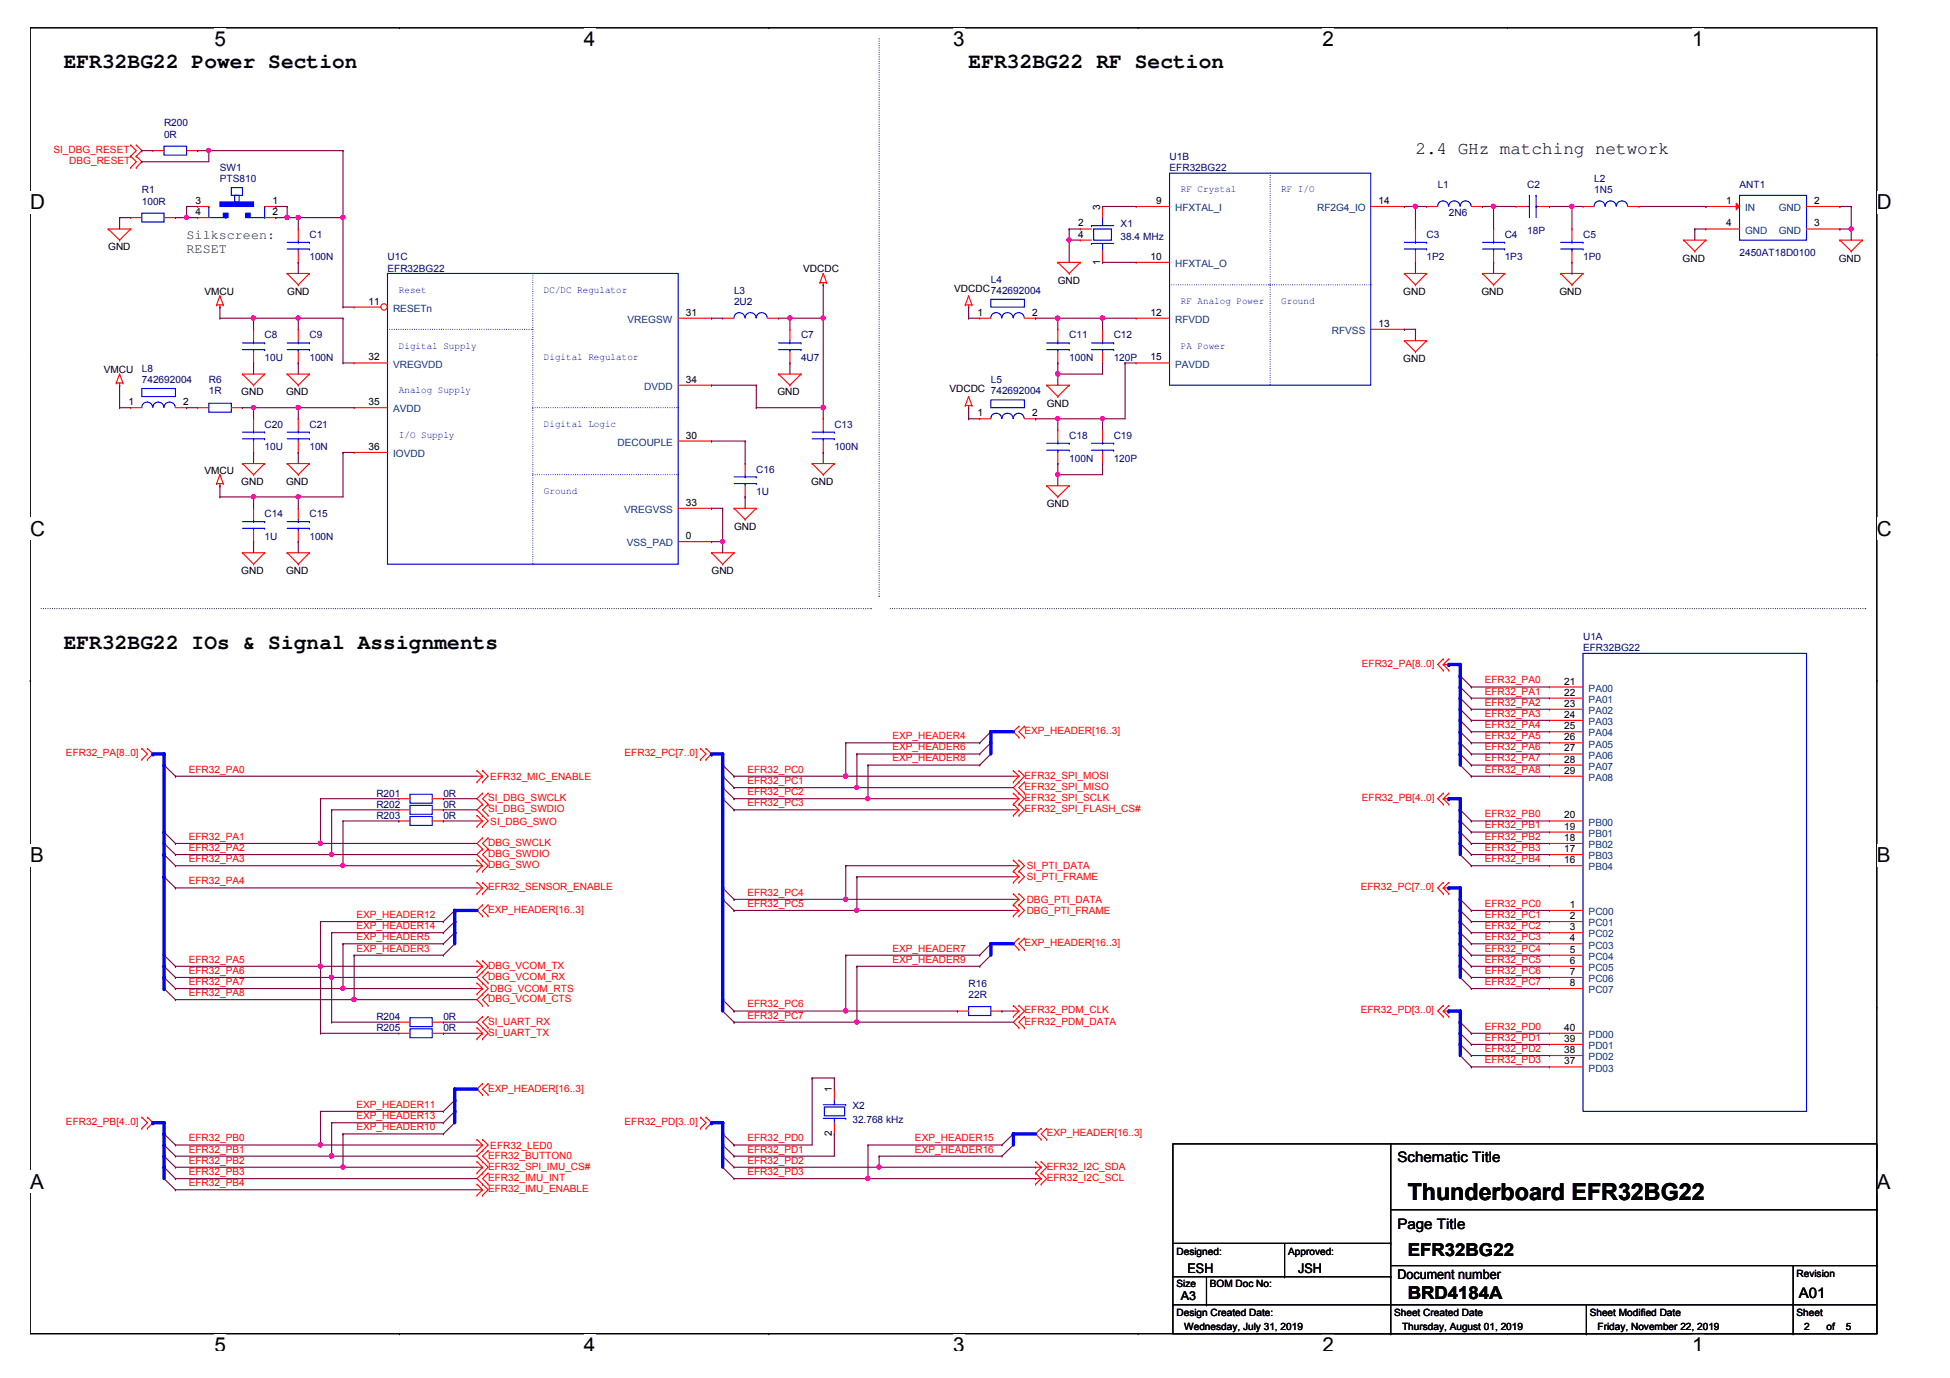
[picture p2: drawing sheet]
<svg xmlns="http://www.w3.org/2000/svg" width="297mm" height="210mm" viewBox="0 0 297 210" stroke-linecap="round" stroke-linejoin="round" font-family="sans-serif">
<defs><g id="words">
<text font-size="3.6" x="214.4" y="182.8">Thunderboard EFR32BG22</text>
<g font-size="3.2">
<text x="9.7" y="10.3">EFR32BG22 Power Section</text>
<text x="147.5" y="10.3">EFR32BG22 RF Section</text>
<text x="9.7" y="98.8">EFR32BG22 IOs &amp; Signal Assignments</text>
</g>
<g font-size="3.1">
<text x="32.7" y="7">5</text>
<text x="89" y="7">4</text>
<text x="145.2" y="7">3</text>
<text x="201.5" y="7">2</text>
<text x="257.7" y="7">1</text>
<text x="4.6" y="31.9">D</text>
<text x="285.9" y="31.9">D</text>
<text x="4.6" y="81.6">C</text>
<text x="285.9" y="81.6">C</text>
<text x="4.6" y="131.3">B</text>
<text x="285.9" y="131.3">B</text>
<text x="4.6" y="181.1">A</text>
<text x="285.9" y="181.1">A</text>
<text x="32.7" y="206">5</text>
<text x="89" y="206">4</text>
<text x="145.2" y="206">3</text>
<text x="201.5" y="206">2</text>
<text x="257.7" y="206">1</text>
</g>
<g font-size="2.7">
<text x="215.6" y="23.4">2.4 GHz matching network</text>
<text x="214.4" y="191.3">EFR32BG22</text>
<text x="214.4" y="197.9">BRD4184A</text>
</g>
<g font-size="2.2">
<text x="212.9" y="177">Schematic Title</text>
<text x="212.9" y="187.2">Page Title</text>
<text x="274" y="197.7">A01</text>
</g>
<g font-size="2" fill="#008000">
<text x="28.4" y="36.4">Silkscreen:</text>
<text x="28.4" y="38.5">RESET</text>
</g>
<g font-size="2">
<text x="180.9" y="193.8">ESH</text>
<text x="197.8" y="193.8">JSH</text>
<text x="212.9" y="194.9">Document number</text>
</g>
<text font-size="1.9" x="179.9" y="198.1">A3</text>
<g font-size="1.5" fill="#f00">
<text x="8.1" y="23.3">SI_DBG_RESET</text>
<text x="10.6" y="25">DBG_RESET</text>
<text x="207.4" y="101.6">EFR32_PA[8..0]</text>
<text x="226.2" y="107.5">EFR32_PA2</text>
<text x="226.2" y="105.8">EFR32_PA1</text>
<text x="226.2" y="104.1">EFR32_PA0</text>
<text x="135.9" y="112.6">EXP_HEADER4</text>
<text x="156.1" y="111.8">EXP_HEADER[16..3]</text>
<text x="226.2" y="112.6">EFR32_PA5</text>
<text x="226.2" y="110.9">EFR32_PA4</text>
<text x="226.2" y="109.2">EFR32_PA3</text>
<text x="10" y="115.2">EFR32_PA[8..0]</text>
<text x="28.8" y="117.7">EFR32_PA0</text>
<text x="74.7" y="118.8">EFR32_MIC_ENABLE</text>
<text x="95.1" y="115.2">EFR32_PC[7..0]</text>
<text x="113.8" y="119.4">EFR32_PC1</text>
<text x="113.8" y="117.7">EFR32_PC0</text>
<text x="135.9" y="114.3">EXP_HEADER6</text>
<text x="135.9" y="116">EXP_HEADER8</text>
<text x="156.1" y="118.6">EFR32_SPI_MOSI</text>
<text x="226.2" y="117.7">EFR32_PA8</text>
<text x="226.2" y="116">EFR32_PA7</text>
<text x="226.2" y="114.3">EFR32_PA6</text>
<text x="74.4" y="122">SI_DBG_SWCLK</text>
<text x="74.4" y="123.7">SI_DBG_SWDIO</text>
<text x="74.7" y="125.6">SI_DBG_SWO</text>
<text x="113.8" y="122.8">EFR32_PC3</text>
<text x="113.8" y="121.1">EFR32_PC2</text>
<text x="156.1" y="120.3">EFR32_SPI_MISO</text>
<text x="156.1" y="122">EFR32_SPI_SCLK</text>
<text x="156.1" y="123.7">EFR32_SPI_FLASH_CS#</text>
<text x="207.4" y="122">EFR32_PB[4..0]</text>
<text x="226.2" y="124.5">EFR32_PB0</text>
<text x="28.8" y="131.3">EFR32_PA3</text>
<text x="28.8" y="129.6">EFR32_PA2</text>
<text x="28.8" y="127.9">EFR32_PA1</text>
<text x="74.4" y="128.8">DBG_SWCLK</text>
<text x="74.4" y="130.6">DBG_SWDIO</text>
<text x="226.2" y="129.6">EFR32_PB3</text>
<text x="226.2" y="127.9">EFR32_PB2</text>
<text x="226.2" y="126.2">EFR32_PB1</text>
<text x="226.2" y="131.3">EFR32_PB4</text>
<text x="28.8" y="134.7">EFR32_PA4</text>
<text x="74.4" y="135.6">EFR32_SENSOR_ENABLE</text>
<text x="74.4" y="132.2">DBG_SWO</text>
<text x="113.8" y="136.4">EFR32_PC4</text>
<text x="156.4" y="137.5">DBG_PTI_DATA</text>
<text x="156.4" y="132.4">SI_PTI_DATA</text>
<text x="156.4" y="134.1">SI_PTI_FRAME</text>
<text x="207.3" y="135.6">EFR32_PC[7..0]</text>
<text x="54.3" y="139.8">EXP_HEADER12</text>
<text x="54.3" y="141.5">EXP_HEADER14</text>
<text x="54.3" y="143.2">EXP_HEADER5</text>
<text x="74.4" y="139.1">EXP_HEADER[16..3]</text>
<text x="113.8" y="138.1">EFR32_PC5</text>
<text x="156.4" y="139.2">DBG_PTI_FRAME</text>
<text x="226.2" y="143.2">EFR32_PC3</text>
<text x="226.2" y="141.5">EFR32_PC2</text>
<text x="226.2" y="139.8">EFR32_PC1</text>
<text x="226.2" y="138.1">EFR32_PC0</text>
<text x="28.8" y="148.3">EFR32_PA6</text>
<text x="28.8" y="146.6">EFR32_PA5</text>
<text x="54.3" y="144.9">EXP_HEADER3</text>
<text x="74.4" y="149.3">DBG_VCOM_RX</text>
<text x="74.4" y="147.6">DBG_VCOM_TX</text>
<text x="135.9" y="144.9">EXP_HEADER7</text>
<text x="135.9" y="146.6">EXP_HEADER9</text>
<text x="156.1" y="144.1">EXP_HEADER[16..3]</text>
<text x="226.2" y="148.3">EFR32_PC6</text>
<text x="226.2" y="146.6">EFR32_PC5</text>
<text x="226.2" y="144.9">EFR32_PC4</text>
<text x="28.8" y="151.7">EFR32_PA8</text>
<text x="28.8" y="150">EFR32_PA7</text>
<text x="74.4" y="152.7">DBG_VCOM_CTS</text>
<text x="74.7" y="151.1">DBG_VCOM_RTS</text>
<text x="113.8" y="155.2">EFR32_PC7</text>
<text x="113.8" y="153.5">EFR32_PC6</text>
<text x="156.1" y="154.3">EFR32_PDM_CLK</text>
<text x="207.3" y="154.3">EFR32_PD[3..0]</text>
<text x="226.2" y="150">EFR32_PC7</text>
<text x="74.4" y="156.1">SI_UART_RX</text>
<text x="74.4" y="157.8">SI_UART_TX</text>
<text x="156.1" y="156.1">EFR32_PDM_DATA</text>
<text x="226.2" y="162">EFR32_PD3</text>
<text x="226.2" y="160.2">EFR32_PD2</text>
<text x="226.2" y="158.5">EFR32_PD1</text>
<text x="226.2" y="156.8">EFR32_PD0</text>
<text x="74.4" y="166.3">EXP_HEADER[16..3]</text>
<text x="10" y="171.4">EFR32_PB[4..0]</text>
<text x="28.8" y="173.9">EFR32_PB0</text>
<text x="54.3" y="168.7">EXP_HEADER11</text>
<text x="54.3" y="170.5">EXP_HEADER13</text>
<text x="54.3" y="172.2">EXP_HEADER10</text>
<text x="95.1" y="171.4">EFR32_PD[3..0]</text>
<text x="113.8" y="173.9">EFR32_PD0</text>
<text x="139.4" y="173.9">EXP_HEADER15</text>
<text x="159.4" y="173.1">EXP_HEADER[16..3]</text>
<text x="28.8" y="179">EFR32_PB3</text>
<text x="28.8" y="177.2">EFR32_PB2</text>
<text x="28.8" y="175.6">EFR32_PB1</text>
<text x="74.4" y="176.5">EFR32_BUTTON0</text>
<text x="74.4" y="179.9">EFR32_IMU_INT</text>
<text x="74.4" y="178.2">EFR32_SPI_IMU_CS#</text>
<text x="74.7" y="175">EFR32_LED0</text>
<text x="113.8" y="179">EFR32_PD3</text>
<text x="113.8" y="177.2">EFR32_PD2</text>
<text x="113.8" y="175.6">EFR32_PD1</text>
<text x="139.4" y="175.6">EXP_HEADER16</text>
<text x="159.4" y="179.9">EFR32_I2C_SCL</text>
<text x="159.4" y="178.2">EFR32_I2C_SDA</text>
<text x="28.8" y="180.7">EFR32_PB4</text>
<text x="74.4" y="181.6">EFR32_IMU_ENABLE</text>
</g>
<g font-size="1.5" fill="#000080">
<text x="25" y="19.3">R200</text>
<text x="25" y="21">0R</text>
<text x="21.6" y="29.5">R1</text>
<text x="33.5" y="26">SW1</text>
<text x="33.5" y="27.8">PTS810</text>
<text x="178.2" y="24.3">U1B</text>
<text x="178.2" y="26">EFR32BG22</text>
<text x="219" y="28.6">L1</text>
<text x="232.6" y="28.6">C2</text>
<text x="242.8" y="27.8">L2</text>
<text x="242.8" y="29.5">1N5</text>
<text x="265" y="28.6">ANT1</text>
<text x="21.6" y="31.2">100R</text>
<text x="170.7" y="34.5">X1</text>
<text x="220.7" y="32.9">2N6</text>
<text x="232.6" y="35.6">18P</text>
<text x="47.1" y="36.3">C1</text>
<text x="47.1" y="39.7">100N</text>
<text x="59" y="39.7">U1C</text>
<text x="59" y="41.4">EFR32BG22</text>
<text x="170.7" y="36.6">38.4 MHz</text>
<text x="217.3" y="36.3">C3</text>
<text x="217.3" y="39.7">1P2</text>
<text x="229.2" y="36.3">C4</text>
<text x="229.2" y="39.7">1P3</text>
<text x="241.1" y="36.3">C5</text>
<text x="241.1" y="39.7">1P0</text>
<text x="265" y="39">2450AT18D0100</text>
<text x="111.8" y="44.8">L3</text>
<text x="111.8" y="46.5">2U2</text>
<text x="150.9" y="43.1">L4</text>
<text x="40.3" y="51.6">C8</text>
<text x="47.1" y="51.6">C9</text>
<text x="122" y="51.6">C7</text>
<text x="162.9" y="51.6">C11</text>
<text x="169.6" y="51.6">C12</text>
<text x="21.6" y="56.7">L8</text>
<text x="21.6" y="58.4">742692004</text>
<text x="31.8" y="58.4">R6</text>
<text x="40.3" y="55">10U</text>
<text x="47.1" y="55">100N</text>
<text x="122" y="55">4U7</text>
<text x="150.9" y="58.4">L5</text>
<text x="162.9" y="55">100N</text>
<text x="169.6" y="55">120P</text>
<text x="31.8" y="60.1">1R</text>
<text x="40.3" y="65.2">C20</text>
<text x="47.1" y="65.2">C21</text>
<text x="127.1" y="65.2">C13</text>
<text x="40.3" y="68.6">10U</text>
<text x="47.1" y="68.6">10N</text>
<text x="127.1" y="68.6">100N</text>
<text x="162.9" y="66.9">C18</text>
<text x="162.9" y="70.3">100N</text>
<text x="169.6" y="66.9">C19</text>
<text x="169.6" y="70.3">120P</text>
<text x="115.2" y="72">C16</text>
<text x="115.2" y="75.4">1U</text>
<text x="40.3" y="78.8">C14</text>
<text x="40.3" y="82.2">1U</text>
<text x="47.1" y="78.8">C15</text>
<text x="47.1" y="82.2">100N</text>
<text x="241.1" y="97.5">U1A</text>
<text x="241.1" y="99.2">EFR32BG22</text>
<text x="57.3" y="123.1">R202</text>
<text x="57.3" y="124.8">R203</text>
<text x="57.3" y="121.4">R201</text>
<text x="67.5" y="123.1">0R</text>
<text x="67.5" y="124.8">0R</text>
<text x="67.5" y="121.4">0R</text>
<text x="57.3" y="155.4">R204</text>
<text x="67.5" y="155.4">0R</text>
<text x="147.5" y="150.3">R16</text>
<text x="147.5" y="152">22R</text>
<text x="57.3" y="157.1">R205</text>
<text x="67.5" y="157.1">0R</text>
<text x="129.9" y="169">X2</text>
<text x="129.9" y="171">32.768 kHz</text>
</g>
<g font-size="1.5" fill="#00f">
<text x="179.9" y="29.3">RF Crystal</text>
<text x="195.2" y="29.3">RF I/O</text>
<text x="60.8" y="44.6">Reset</text>
<text x="82.9" y="44.6">DC/DC Regulator</text>
<text x="179.9" y="46.3">RF Analog Power</text>
<text x="195.2" y="46.3">Ground</text>
<text x="60.8" y="53.1">Digital Supply</text>
<text x="179.9" y="53.1">PA Power</text>
<text x="60.8" y="59.9">Analog Supply</text>
<text x="82.9" y="54.8">Digital Regulator</text>
<text x="82.9" y="65">Digital Logic</text>
<text x="60.8" y="66.7">I/O Supply</text>
<text x="82.9" y="75.2">Ground</text>
</g>
<g font-size="1.5">
<text x="29.8" y="31.1">3</text>
<text x="29.8" y="32.8">4</text>
<text x="41.5" y="31.1">1</text>
<text x="41.5" y="32.8">2</text>
<text x="164.2" y="34.5">2</text>
<text x="167.6" y="32" transform="rotate(-90 167.6 32)">3</text>
<text x="176.1" y="31.1">9</text>
<text x="210" y="31.1">14</text>
<text x="262.9" y="31.1">1</text>
<text x="262.9" y="34.5">4</text>
<text x="276.4" y="31.1">2</text>
<text x="276.4" y="34.5">3</text>
<text x="16.5" y="38.1">GND</text>
<text x="122.4" y="41.4">VDCDC</text>
<text x="164.2" y="36.2">4</text>
<text x="167.6" y="40.3" transform="rotate(-90 167.6 40.3)">1</text>
<text x="175.3" y="39.6">10</text>
<text x="256.3" y="39.8">GND</text>
<text x="280.1" y="39.8">GND</text>
<text x="31.1" y="45">VMCU</text>
<text x="43.7" y="45">GND</text>
<text x="56.1" y="46.4">11</text>
<text x="145.3" y="44.4">VDCDC742692004</text>
<text x="161.1" y="43.2">GND</text>
<text x="213.8" y="45">GND</text>
<text x="225.7" y="45">GND</text>
<text x="237.5" y="45">GND</text>
<text x="104.5" y="48.1">31</text>
<text x="148.9" y="48.1">1</text>
<text x="157.2" y="48.1">2</text>
<text x="175.3" y="48.1">12</text>
<text x="210" y="49.8">13</text>
<text x="15.8" y="56.9">VMCU</text>
<text x="56.1" y="54.9">32</text>
<text x="104.5" y="58.3">34</text>
<text x="144.6" y="59.7">VDCDC 742692004</text>
<text x="175.3" y="54.9">15</text>
<text x="213.8" y="55.2">GND</text>
<text x="19.6" y="61.7">1</text>
<text x="27.9" y="61.7">2</text>
<text x="36.8" y="60.2">GND</text>
<text x="43.6" y="60.2">GND</text>
<text x="56.1" y="61.7">35</text>
<text x="118.4" y="60.2">GND</text>
<text x="148.9" y="63.4">1</text>
<text x="157.2" y="63.4">2</text>
<text x="159.4" y="62">GND</text>
<text x="56.1" y="68.5">36</text>
<text x="104.5" y="66.8">30</text>
<text x="31.1" y="72.2">VMCU</text>
<text x="36.8" y="73.9">GND</text>
<text x="43.6" y="73.9">GND</text>
<text x="104.5" y="77">33</text>
<text x="123.5" y="73.9">GND</text>
<text x="159.4" y="77.3">GND</text>
<text x="104.5" y="82.1">0</text>
<text x="111.8" y="80.7">GND</text>
<text x="36.8" y="87.5">GND</text>
<text x="43.6" y="87.5">GND</text>
<text x="108.4" y="87.5">GND</text>
<text x="238.3" y="104.3">21</text>
<text x="238.3" y="106">22</text>
<text x="238.3" y="107.7">23</text>
<text x="238.3" y="109.3">24</text>
<text x="238.3" y="111.1">25</text>
<text x="238.3" y="112.8">26</text>
<text x="238.3" y="114.5">27</text>
<text x="238.3" y="117.9">29</text>
<text x="238.3" y="116.2">28</text>
<text x="238.3" y="124.7">20</text>
<text x="238.3" y="126.4">19</text>
<text x="238.3" y="128.1">18</text>
<text x="238.3" y="129.8">17</text>
<text x="238.3" y="131.5">16</text>
<text x="239.1" y="138.3">1</text>
<text x="239.1" y="140">2</text>
<text x="239.1" y="141.7">3</text>
<text x="239.1" y="143.4">4</text>
<text x="239.1" y="145.1">5</text>
<text x="239.1" y="146.8">6</text>
<text x="239.1" y="148.5">7</text>
<text x="239.1" y="150.2">8</text>
<text x="238.3" y="157">40</text>
<text x="238.3" y="158.7">39</text>
<text x="238.3" y="160.4">38</text>
<text x="126.7" y="166.4" transform="rotate(-90 126.7 166.4)">1</text>
<text x="238.3" y="162.1">37</text>
<text x="126.7" y="173.1" transform="rotate(-90 126.7 173.1)">2</text>
<text x="179.2" y="191.1">Designed:</text>
<text x="196.2" y="191.1">Approved:</text>
<text x="179.2" y="196">Size</text>
<text x="184.3" y="196">BOM Doc No:</text>
<text x="273.7" y="194.5">Revision</text>
<text x="179.2" y="200.5">Design Created Date:</text>
<text x="180.4" y="202.5">Wednesday, July 31, 2019</text>
<text x="212.4" y="200.5">Sheet Created Date</text>
<text x="213.6" y="202.5">Thursday, August 01, 2019</text>
<text x="242.2" y="200.5">Sheet Modified Date</text>
<text x="243.3" y="202.5">Friday, November 22, 2019</text>
<text x="273.7" y="200.5">Sheet</text>
<text x="274.8" y="202.5">2</text>
<text x="278.2" y="202.5">of</text>
<text x="281.1" y="202.5">5</text>
</g>
<g font-size="1.5" fill="#004080">
<text x="179" y="32.2">HFXTAL_I</text>
<text x="200.6" y="32.2">RF2G4_IO</text>
<text x="265.8" y="32.2">IN</text>
<text x="265.8" y="35.6">GND</text>
<text x="270.9" y="32.2">GND</text>
<text x="270.9" y="35.6">GND</text>
<text x="179" y="40.7">HFXTAL_O</text>
<text x="59.9" y="47.5">RESETn</text>
<text x="95.6" y="49.2">VREGSW</text>
<text x="179" y="49.2">RFVDD</text>
<text x="202.9" y="50.9">RFVSS</text>
<text x="59.9" y="56">VREGVDD</text>
<text x="98.1" y="59.4">DVDD</text>
<text x="179" y="56">PAVDD</text>
<text x="59.9" y="62.8">AVDD</text>
<text x="59.9" y="69.6">IOVDD</text>
<text x="94.1" y="67.9">DECOUPLE</text>
<text x="95.1" y="78.1">VREGVSS</text>
<text x="95.5" y="83.2">VSS_PAD</text>
<text x="242" y="105.4">PA00</text>
<text x="242" y="107.1">PA01</text>
<text x="242" y="108.8">PA02</text>
<text x="242" y="110.4">PA03</text>
<text x="242" y="112.2">PA04</text>
<text x="242" y="113.9">PA05</text>
<text x="242" y="115.6">PA06</text>
<text x="242" y="119">PA08</text>
<text x="242" y="117.3">PA07</text>
<text x="242" y="125.8">PB00</text>
<text x="242" y="127.5">PB01</text>
<text x="242" y="129.2">PB02</text>
<text x="242" y="130.9">PB03</text>
<text x="242" y="132.6">PB04</text>
<text x="242" y="139.4">PC00</text>
<text x="242" y="141.1">PC01</text>
<text x="242" y="142.8">PC02</text>
<text x="242" y="144.5">PC03</text>
<text x="242" y="146.2">PC04</text>
<text x="242" y="147.9">PC05</text>
<text x="242" y="149.6">PC06</text>
<text x="242" y="151.3">PC07</text>
<text x="242" y="158.1">PD00</text>
<text x="242" y="159.8">PD01</text>
<text x="242" y="161.5">PD02</text>
<text x="242" y="163.2">PD03</text>
</g>
</g></defs>
<path d="M4.6 4.2h281.3v199h-281.3z" fill="none" stroke="#000" stroke-width=".17"/>
<g fill="#fff">
<path d="M32.7 4.2h1.7v3.5h-1.7z"/>
<path d="M32.7 203.2h1.7v2.5h-1.7z"/>
</g>
<path d="M60.8 4.2h.1M60.8 203.2h.1" fill="none" stroke="#000" stroke-width=".17"/>
<g fill="#fff">
<path d="M89 4.2h1.7v3.5h-1.7z"/>
<path d="M89 203.2h1.7v2.5h-1.7z"/>
</g>
<path d="M117.1 4.2h.1M117.1 203.2h.1" fill="none" stroke="#000" stroke-width=".17"/>
<g fill="#fff">
<path d="M145.2 4.2h1.8v3.5h-1.8z"/>
<path d="M145.2 203.2h1.8v2.5h-1.8z"/>
</g>
<path d="M173.4 4.2h.1M173.4 203.2h.1" fill="none" stroke="#000" stroke-width=".17"/>
<g fill="#fff">
<path d="M201.5 4.2h1.7v3.5h-1.7z"/>
<path d="M201.5 203.2h1.7v2.5h-1.7z"/>
</g>
<path d="M229.6 4.2h.1M229.6 203.2h.1" fill="none" stroke="#000" stroke-width=".17"/>
<g fill="#fff">
<path d="M257.7 4.2h1.8v3.5h-1.8z"/>
<path d="M257.7 203.2h1.8v2.5h-1.8z"/>
<path d="M4.6 29.1h2.2v3.5h-2.2z"/>
<path d="M285.9 29.1h2.2v3.5h-2.2z"/>
<path d="M4.6 78.8h2.2v3.5h-2.2z"/>
<path d="M285.9 78.8h2.2v3.5h-2.2z"/>
</g>
<path d="M4.6 53.9h.1M285.9 53.9h.1" fill="none" stroke="#000" stroke-width=".17"/>
<g fill="#fff">
<path d="M4.6 128.5h2.1v3.5h-2.1z"/>
<path d="M285.9 128.5h2.1v3.5h-2.1z"/>
</g>
<path d="M4.6 103.7h.1M285.9 103.7h.1" fill="none" stroke="#000" stroke-width=".17"/>
<path d="M4.6 103.7h.1M285.9 103.7h.1" fill="none" stroke="#000" stroke-width=".15"/>
<g fill="#fff">
<path d="M4.6 178.3h2.1v3.4h-2.1z"/>
<path d="M285.9 178.3h2.1v3.4h-2.1z"/>
</g>
<g fill="none" stroke="#000" stroke-width=".17">
<path d="M4.6 153.4h.1M285.9 153.4h.1M178.7 174.2h107.2v29h-107.2zM211.9 174.2v29M178.7 198.8h.1M178.7 198.8h107.2M178.7 194.5h33.2M178.7 189.4h33.2M183.8 198.8h.1M183.8 194.5v4.3M195.7 194.5h.1M195.7 189.4v5.1"/>
<path d="M211.9 198.8h.1M211.9 194.5h.1M211.9 189.4h.1M211.9 184.3h74M211.9 192.8h74M241.7 198.8v4.4M273.1 198.8h.1M273.1 192.8v10.4M285.9 184.3h.1M285.9 192.8h.1M211.9 203.2h.1M241.7 203.2h.1"/>
<path d="M273.1 203.2h.1"/>
</g>
<path d="M133.9 5.9v84.9M6.3 92.7h126.4M132.7 92.7h.1M133.9 90.8h.1M135.6 92.7h148.6M284.2 92.7h.1" fill="none" stroke="#000" stroke-width=".17" stroke-dasharray="0 .3"/>
<g fill="none" stroke="#f00" stroke-width=".17">
<path d="M16.5 34.9h.1M16.5 34.9h3.4M16.5 34.9l1.7 1.7M18.2 36.6h.1M19.9 34.9h.1M19.9 23.8h.1M19.9 25.5h.1M19.9 22.1h.1M19.9 33.1h.1M19.9 34.9l-1.7 1.7M19.9 23.8l.9 .8-.9 .9M19.9 22.1l.9 .8-.9 .9"/>
<path d="M19.9 33.1h1.7M20.8 23.8h.1M20.8 25.5h.1M20.8 22.1h.1M20.8 23.8l.8 .8-.8 .9M20.8 22.1l.8 .8-.8 .9M25 33.1h1.7M26.7 33.1h.1M45.4 34.9h.1M45.4 40h.1M45.4 34.9v1.7M45.4 38.3v1.7"/>
<path d="M161.1 40h.1M161.1 40h3.5M161.1 40l1.8 1.7M164.6 40h.1M164.6 34.9h.1M164.6 36.6h.1M164.6 36.6h1.7M164.6 34.9h1.7M164.6 40l-1.7 1.7M168 31.5h.1M168 40h.1M168 31.5v1.6"/>
<path d="M168 38.3v1.7M173.1 31.5h.1M173.1 40h.1M173.1 40h5.1M173.1 31.5h5.1M208.8 31.5h5.1M213.9 31.5h.1M217.3 31.5h.1M217.3 31.5h1.7M224.1 31.5h1.7M225.8 31.5h.1M230.9 31.5h.1"/>
<path d="M230.9 31.5h1.7M234.3 31.5h1.7M236 31.5h.1M239.5 34.9h.1M239.5 40h.1M239.5 34.9v1.7M239.5 38.3v1.7M241.1 31.5h.1M241.1 31.5h1.7M248 31.5h1.7M249.7 31.5h.1M256.5 36.6h.1"/>
<path d="M256.5 36.6h3.4M256.5 36.6l1.7 1.7M258.2 38.3h.1M259.9 36.6h.1M259.9 36.6l-1.7 1.7M280.3 36.6h.1M280.3 36.6h3.4M280.3 36.6l1.7 1.7M282 38.3h.1M283.7 36.6h.1M283.7 36.6l-1.7 1.7M17.7 58.3h.1"/>
<path d="M17.7 58.3h1M18.2 58.7h.1M18.2 57h.1M18.2 58.3v.4M18.2 57l-.5 1.3M18.2 57l.5 1.3M18.7 58.3h.1M33 46.4h.1M33 46.4h1M33.5 46.8h.1M33.5 45.1h.1M33.5 46.4v.4"/>
<path d="M33.5 45.1l-.5 1.3M33.5 45.1l.5 1.3M34 46.4h.1M36.9 57h.1M36.9 57h3.4M36.9 57l1.7 1.7M38.6 58.7h.1M38.6 50.2h.1M38.6 55.3h.1M38.6 50.2v1.7M38.6 53.6v1.7M40.3 57h.1"/>
<path d="M40.3 57l-1.7 1.7M43.7 57h.1M43.7 41.7h.1M43.7 41.7h3.4M43.7 57h3.4M43.7 57l1.7 1.7M43.7 41.7l1.7 1.7M45.4 58.7h.1M45.4 43.4h.1M45.4 50.2h.1M45.4 55.3h.1M45.4 50.2v1.7"/>
<path d="M45.4 53.6v1.7M47.1 57h.1M47.1 41.7h.1M47.1 57l-1.7 1.7M47.1 41.7l-1.7 1.7M110.1 48.5h.1M110.1 48.5h1.7M116.9 48.5h1.7M118.6 57h.1M118.6 48.5h.1M118.6 57h3.4M118.6 57l1.7 1.7"/>
<path d="M120.3 58.7h.1M120.3 50.2h.1M120.3 55.3h.1M120.3 50.2v1.7M120.3 53.6v1.7M122 57h.1M122 57l-1.7 1.7M124.9 43.1h.1M124.9 43.1h1M125.4 43.4h.1M125.4 41.7h.1M125.4 43.1v.3"/>
<path d="M125.4 41.7l-.5 1.4M125.4 41.7l.5 1.4M125.9 43.1h.1M147 46.4h.1M147 46.4h1.1M147.5 46.8h.1M147.5 45.1h.1M147.5 46.4v.4M147.5 45.1l-.5 1.3M147.5 45.1l.6 1.3M148.1 46.4h.1M149.2 48.5h.1"/>
<path d="M149.2 48.5h1.7M156.1 48.5h1.6M157.7 48.5h.1M159.4 58.7h.1M159.4 58.7h3.5M159.4 58.7l1.7 1.7M162.9 41.7h.1M162.9 58.7h.1M162.9 58.7l-1.8 1.7M168 50.2h.1M168 55.3h.1M168 50.2v1.7"/>
<path d="M168 53.6v1.7M173.1 48.5h.1M173.1 55.3h.1M173.1 48.5h5.1M173.1 55.3h5.1M208.8 50.2h5.1M213.9 41.7h.1M213.9 51.9h.1M213.9 50.2h.1M213.9 41.7h3.4M213.9 41.7l1.7 1.7M213.9 51.9h3.4"/>
<path d="M213.9 51.9l1.7 1.7M215.6 43.4h.1M215.6 53.6h.1M217.3 41.7h.1M217.3 51.9h.1M217.3 41.7l-1.7 1.7M217.3 51.9l-1.7 1.7M225.8 41.7h.1M225.8 41.7h3.4M225.8 41.7l1.7 1.7M227.5 43.4h.1M229.2 41.7h.1"/>
<path d="M229.2 41.7l-1.7 1.7M237.7 41.7h.1M237.7 41.7h3.4M237.7 41.7l1.8 1.7M239.5 43.4h.1M241.1 41.7h.1M241.1 41.7l-1.6 1.7M19.9 62.1h.1M19.9 62.1h1.7M26.7 62.1h1.7M28.4 62.1h.1M33 73.7h.1"/>
<path d="M33 73.7h1M33.5 74h.1M33.5 72.3h.1M33.5 73.7v.3M33.5 72.3l-.5 1.4M33.5 72.3l.5 1.4M34 73.7h.1M36.9 70.6h.1M36.9 70.6h3.4M36.9 70.6l1.7 1.7M38.6 72.3h.1M38.6 77.4h.1"/>
<path d="M38.6 63.8h.1M38.6 68.9h.1M38.6 63.8v1.7M38.6 67.2v1.7M38.6 77.4v1.7M40.3 70.6h.1M40.3 70.6l-1.7 1.7M43.7 70.6h.1M43.7 70.6h3.4M43.7 70.6l1.7 1.7M45.4 72.3h.1M45.4 63.8h.1"/>
<path d="M45.4 68.9h.1M45.4 63.8v1.7M45.4 67.2v1.7M47.1 70.6h.1M47.1 70.6l-1.7 1.7M111.8 77.4h.1M111.8 77.4h3.4M111.8 77.4l1.7 1.7M113.5 79.1h.1M113.5 70.6h.1M113.5 75.7h.1M113.5 70.6v1.7"/>
<path d="M113.5 74v1.7M115.2 77.4h.1M115.2 77.4l-1.7 1.7M123.7 70.6h.1M123.7 70.6h3.4M123.7 70.6l1.7 1.7M125.4 72.3h.1M127.1 70.6h.1M127.1 70.6l-1.7 1.7M147 61.8h.1M147 61.8h1.1M147.5 62.1h.1"/>
<path d="M147.5 60.4h.1M147.5 61.8v.3M147.5 60.4l-.5 1.4M147.5 60.4l.6 1.4M148.1 61.8h.1M159.4 74h.1M159.4 74h3.5M159.4 74l1.7 1.7M161.1 60.4h.1M161.1 75.7h.1M161.1 65.5h.1M161.1 70.6h.1"/>
<path d="M161.1 65.5v1.7M161.1 68.9v1.7M162.9 74h.1M162.9 74l-1.8 1.7M168 65.5h.1M168 70.6h.1M168 65.5v1.7M168 68.9v1.7M36.9 84.2h.1M36.9 84.2h3.4M36.9 84.2l1.7 1.7M38.6 85.9h.1"/>
<path d="M38.6 82.5h.1M38.6 80.8v1.7M40.3 84.2h.1M40.3 84.2l-1.7 1.7M43.7 84.2h.1M43.7 84.2h3.4M43.7 84.2l1.7 1.7M45.4 85.9h.1M47.1 84.2h.1M47.1 84.2l-1.7 1.7M108.4 84.2h.1M108.4 84.2h3.4"/>
<path d="M108.4 84.2l1.7 1.7M110.1 85.9h.1M111.8 84.2h.1M111.8 84.2l-1.7 1.7M21.6 114h.1M21.6 115.7h.1M21.6 114l.9 .8-.9 .9M22.5 114h.1M22.5 115.7h.1M22.5 114l.8 .8-.8 .9M72.7 117.4h.1M72.7 119.1h.1"/>
<path d="M72.7 117.4l.8 .8M72.7 118.2h.8M73.5 117.4h.1M73.5 119.1h.1M73.5 118.2h.1M73.5 117.4l.9 .8-.9 .9M73.5 118.2l-.8 .9M106.7 114h.1M106.7 115.7h.1M106.7 114l.8 .8-.8 .9M107.5 114h.1M107.5 115.7h.1"/>
<path d="M107.5 114l.9 .8-.9 .9M154.4 117.4h.1M154.4 119.1h.1M154.4 118.2h.8M154.4 117.4l.8 .8M155.2 119.1h.1M155.2 110.6h.1M155.2 112.3h.1M155.2 117.4h.1M155.2 118.2h.1M155.2 119.1l-.8 .9 1.7 1.7-.9 .8M155.2 110.6l-.8 .9 .8 .8"/>
<path d="M155.2 117.4l.9 .8-.9 .9M155.2 118.2l-.8 .9M156.1 119.1h.1M156.1 110.6h.1M156.1 112.3h.1M156.1 119.1l-.9 .9 .9 .8M156.1 110.6l-.9 .9 .9 .8M219.9 100.4h.1M219.9 102.1h.1M219.9 101.2h.1M219.9 100.4l-.9 .8 .9 .9M219.9 101.2l.8 .9"/>
<path d="M219.9 101.2h.8M220.7 100.4h.1M220.7 102.1h.1M220.7 100.4l-.8 .8M60.8 123.4h.1M60.8 125.1h.1M60.8 123.4h1.7M60.8 125.1h1.7M65.8 123.4h1.7M65.8 125.1h1.7M67.5 123.4h.1M67.5 125.1h.1"/>
<path d="M72.7 134.4h.1M72.7 136.1h.1M72.7 131h.1M72.7 132.7h.1M72.7 124.2h.1M72.7 125.9h.1M72.7 134.4l.8 .9M72.7 135.3h.8M72.7 131l.8 .9M72.7 131.9h.8M72.7 124.2l.8 .9M72.7 125.1h.8"/>
<path d="M73.5 129.3h.1M73.5 127.6h.1M73.5 131h.1M73.5 137.8h.1M73.5 139.5h.1M73.5 122.5h.1M73.5 120.8h.1M73.5 124.2h.1M73.5 134.4h.1M73.5 136.1h.1M73.5 135.3h.1M73.5 132.7h.1"/>
<path d="M73.5 131.9h.1M73.5 125.9h.1M73.5 125.1h.1M73.5 120.8l-.8 .9 .8 .8M73.5 127.6l-.8 .9 .8 .8M73.5 129.3l-.8 .9 1.7 1.7-.9 .8M73.5 137.8l-.8 .9 .8 .8M73.5 122.5l-.8 .9 1.7 1.7-.9 .8M73.5 134.4l.9 .9-.9 .8M73.5 135.3l-.8 .8M73.5 131.9l-.8 .8M73.5 125.1l-.8 .8"/>
<path d="M74.4 129.3h.1M74.4 127.6h.1M74.4 131h.1M74.4 137.8h.1M74.4 139.5h.1M74.4 122.5h.1M74.4 120.8h.1M74.4 124.2h.1M74.4 127.6l-.9 .9 .9 .8M74.4 129.3l-.9 .9 .9 .8M74.4 137.8l-.9 .9 .9 .8M74.4 120.8l-.9 .9 .9 .8"/>
<path d="M74.4 122.5l-.9 .9 .9 .8M154.4 120.8h.1M154.4 122.5h.1M154.4 124.2h.1M154.4 136.1h.1M154.4 137.8h.1M154.4 139.5h.1M154.4 131h.1M154.4 132.7h.1M154.4 134.4h.1M154.4 120.8l.8 .9M154.4 121.7h.8"/>
<path d="M154.4 122.5l.8 .9M154.4 123.4h.8M154.4 131.9h.8M154.4 136.1l.8 .9M154.4 137h.8M154.4 137.8l.8 .9M154.4 138.7h.8M154.4 131l.8 .9M154.4 132.7l.8 .9M154.4 133.6h.8M155.2 120.8h.1M155.2 122.5h.1"/>
<path d="M155.2 121.7h.1M155.2 124.2h.1M155.2 123.4h.1M155.2 136.1h.1M155.2 137.8h.1M155.2 137h.1M155.2 139.5h.1M155.2 138.7h.1M155.2 131h.1M155.2 132.7h.1M155.2 131.9h.1M155.2 134.4h.1"/>
<path d="M155.2 133.6h.1M155.2 122.5l.9 .9-.9 .8M155.2 121.7l-.8 .8M155.2 123.4l-.8 .8M155.2 136.1l.9 .9-.9 .8M155.2 137l-.8 .8M155.2 137.8l.9 .9-.9 .8M155.2 138.7l-.8 .8M155.2 131l.9 .9-.9 .8M155.2 131.9l-.8 .8M155.2 132.7l.9 .9-.9 .8M155.2 133.6l-.8 .8"/>
<path d="M156.1 120.8h.1M219.9 120.8h.1M219.9 122.5h.1M219.9 121.7h.1M219.9 134.4h.1M219.9 136.1h.1M219.9 135.3h.1M219.9 135.3h.8M219.9 121.7h.8M219.9 120.8l-.9 .9 .9 .8M219.9 121.7l.8 .8M219.9 134.4l-.9 .9 .9 .8"/>
<path d="M219.9 135.3l.8 .8M220.7 120.8h.1M220.7 122.5h.1M220.7 134.4h.1M220.7 136.1h.1M220.7 120.8l-.8 .9M220.7 134.4l-.8 .9M72.7 146.3h.1M72.7 148h.1M72.7 149.7h.1M72.7 151.4h.1M72.7 156.5h.1"/>
<path d="M72.7 158.2h.1M72.7 146.3l.8 .9M72.7 147.2h.8M72.7 149.7l.8 .9M72.7 150.6h.8M72.7 156.5l.8 .9M72.7 157.4h.8M73.5 149.7h.1M73.5 148h.1M73.5 153.2h.1M73.5 151.4h.1M73.5 156.5h.1"/>
<path d="M73.5 154.9h.1M73.5 146.3h.1M73.5 147.2h.1M73.5 150.6h.1M73.5 158.2h.1M73.5 157.4h.1M73.5 146.3l.9 .9-1.7 1.7 1.7 1.7-1.7 1.7 .8 .9M73.5 154.9l-.8 .8 1.7 1.7-.9 .8M73.5 147.2l-.8 .8M73.5 150.6l-.8 .8M73.5 157.4l-.8 .8M74.4 149.7h.1"/>
<path d="M74.4 148h.1M74.4 153.2h.1M74.4 151.4h.1M74.4 156.5h.1M74.4 154.9h.1M74.4 148l-.9 .9 .9 .8M74.4 151.4l-.9 .9 .9 .9M74.4 154.9l-.9 .8 .9 .8M145.9 154h.1M145.9 154h1.6M150.9 154h1.7M152.6 154h.1"/>
<path d="M154.4 153.2h.1M154.4 154.9h.1M154.4 153.2l.8 .8M154.4 154h.8M155.2 156.5h.1M155.2 154.9h.1M155.2 153.2h.1M155.2 154h.1M155.2 142.9h.1M155.2 144.7h.1M155.2 153.2l.9 .8-1.7 1.7 .8 .8M155.2 154l-.8 .9"/>
<path d="M155.2 142.9l-.8 .9 .8 .9M156.1 156.5h.1M156.1 154.9h.1M156.1 142.9h.1M156.1 144.7h.1M156.1 154.9l-.9 .8 .9 .8M156.1 142.9l-.9 .9 .9 .9M219.9 153.2h.1M219.9 154.9h.1M219.9 154h.1M219.9 154h.8M219.9 153.2l-.9 .8 .9 .9"/>
<path d="M219.9 154l.8 .9M220.7 153.2h.1M220.7 154.9h.1M220.7 153.2l-.8 .8M21.6 170.2h.1M21.6 171.9h.1M21.6 170.2l.9 .8-.9 .9M22.5 170.2h.1M22.5 171.9h.1M22.5 170.2l.8 .8-.8 .9M72.7 177h.1M72.7 178.7h.1"/>
<path d="M72.7 173.6h.1M72.7 175.3h.1M72.7 177l.8 .8M72.7 177.8h.8M72.7 173.6l.8 .8M72.7 174.4h.8M73.5 177h.1M73.5 175.3h.1M73.5 178.7h.1M73.5 177.8h.1M73.5 173.6h.1M73.5 174.4h.1"/>
<path d="M73.5 165.1h.1M73.5 166.8h.1M73.5 173.6l.9 .8-1.7 1.7 1.7 1.7-.9 .9M73.5 178.7l-.8 .8 1.7 1.7-.9 .9M73.5 177.8l-.8 .9M73.5 174.4l-.8 .9M73.5 165.1l-.8 .8 .8 .9M74.4 177h.1M74.4 175.3h.1M74.4 178.7h.1M74.4 165.1h.1M74.4 166.8h.1"/>
<path d="M74.4 175.3l-.9 .8 .9 .9M74.4 178.7l-.9 .8 .9 .9M74.4 165.1l-.9 .8 .9 .9M106.7 170.2h.1M106.7 171.9h.1M106.7 170.2l.8 .8-.8 .9M107.5 170.2h.1M107.5 171.9h.1M107.5 170.2l.9 .8-.9 .9M127.1 172.7h.1M127.1 165.9h.1M127.1 165.9v1.7"/>
<path d="M127.1 171v1.7M157.7 178.7h.1M157.7 177h.1M157.7 177.8h.9M157.7 178.7l.9 .8M157.7 179.5h.9M157.7 177l.9 .8M158.6 171.9h.1M158.6 173.6h.1M158.6 178.7h.1M158.6 179.5h.1M158.6 177h.1"/>
<path d="M158.6 177.8h.1M158.6 171.9l-.9 .8 .9 .9M158.6 178.7l.8 .8-.8 .9M158.6 179.5l-.9 .9M158.6 177l.8 .8-.8 .9M158.6 177.8l-.9 .9M159.4 171.9h.1M159.4 173.6h.1M159.4 171.9l-.8 .8 .8 .9M72.7 180.4h.1M72.7 182.1h.1M72.7 180.4l.8 .8"/>
<path d="M72.7 181.2h.8M73.5 180.4h.1M73.5 182.1h.1M73.5 181.2h.1M73.5 181.2l-.8 .9M74.4 180.4h.1M157.7 180.4h.1M158.6 180.4h.1"/>
</g>
<g fill="none" stroke="#800040" stroke-width=".17">
<path d="M25 116.5l1.7 1.7M26.7 118.2h.1M110.1 116.5l1.7 1.7M110.1 118.2l1.7 1.8M110.1 120l1.7 1.7M111.8 118.2h.1M111.8 120h.1M149.2 113.2h.1M149.2 114.8h.1M149.2 116.5h.1M150.9 111.5l-1.7 1.7M150.9 113.2l-1.7 1.6"/>
<path d="M150.9 114.8l-1.7 1.7M222.4 103l1.7 1.6M222.4 104.6l1.7 1.7M222.4 106.3l1.7 1.7M222.4 108l1.7 1.7M222.4 109.7l1.7 1.8M222.4 111.5l1.7 1.7M222.4 113.2l1.7 1.6M222.4 114.8l1.7 1.7M222.4 116.5l1.7 1.7M224.1 104.6h.1M224.1 106.3h.1"/>
<path d="M224.1 108h.1M224.1 109.7h.1M224.1 111.5h.1M224.1 113.2h.1M224.1 114.8h.1M224.1 116.5h.1M224.1 118.2h.1M25 126.7l1.7 1.8M25 128.5l1.7 1.7M25 130.2l1.7 1.7M25 133.6l1.7 1.7M26.7 128.5h.1"/>
<path d="M26.7 130.2h.1M26.7 131.9h.1M26.7 135.3h.1M69.3 138.7l-1.8 1.7M110.1 121.7l1.7 1.7M110.1 135.3l1.7 1.7M110.1 137l1.7 1.7M111.8 121.7h.1M111.8 123.4h.1M111.8 137h.1M111.8 138.7h.1M222.4 123.4l1.7 1.7"/>
<path d="M222.4 125.1l1.7 1.6M222.4 126.7l1.7 1.8M222.4 128.5l1.7 1.7M222.4 130.2l1.7 1.7M222.4 137l1.7 1.7M222.4 138.7l1.7 1.7M224.1 125.1h.1M224.1 126.7h.1M224.1 128.5h.1M224.1 130.2h.1M224.1 131.9h.1M224.1 138.7h.1"/>
<path d="M25 145.5l1.7 1.7M25 147.2l1.7 1.7M25 148.9l1.7 1.7M25 150.6l1.7 1.7M26.7 147.2h.1M26.7 148.9h.1M26.7 150.6h.1M26.7 152.3h.1M67.5 140.4h.1M67.5 142.1h.1M67.5 143.8h.1M67.5 145.5h.1"/>
<path d="M69.3 140.4l-1.8 1.7M69.3 142.1l-1.8 1.7M69.3 143.8l-1.8 1.7M110.1 152.3l1.7 1.7M110.1 154l1.7 1.7M111.8 154h.1M111.8 155.7h.1M149.2 145.5h.1M149.2 147.2h.1M150.9 143.8l-1.7 1.7M150.9 145.5l-1.7 1.7M222.4 140.4l1.7 1.7"/>
<path d="M222.4 142.1l1.7 1.7M222.4 143.8l1.7 1.7M222.4 145.5l1.7 1.7M222.4 147.2l1.7 1.7M222.4 148.9l1.7 1.7M222.4 155.7l1.7 1.7M222.4 157.4l1.7 1.7M222.4 159.1l1.7 1.7M224.1 140.4h.1M224.1 142.1h.1M224.1 143.8h.1M224.1 145.5h.1"/>
<path d="M224.1 147.2h.1M224.1 148.9h.1M224.1 150.6h.1M224.1 157.4h.1M224.1 159.1h.1M25 172.7l1.7 1.7M25 174.4l1.7 1.7M25 176.1l1.7 1.7M25 177.8l1.7 1.7M25 179.5l1.7 1.7M26.7 174.4h.1M26.7 176.1h.1"/>
<path d="M26.7 177.8h.1M26.7 179.5h.1M67.5 169.3h.1M67.5 171h.1M67.5 172.7h.1M69.3 167.6l-1.8 1.7M69.3 169.3l-1.8 1.7M69.3 171l-1.8 1.7M110.1 172.7l1.7 1.7M110.1 174.4l1.7 1.7M110.1 176.1l1.7 1.7M110.1 177.8l1.7 1.7"/>
<path d="M111.8 174.4h.1M111.8 176.1h.1M111.8 177.8h.1M111.8 179.5h.1M152.6 174.4h.1M152.6 176.1h.1M154.4 172.7l-1.8 1.7M154.4 174.4l-1.8 1.7M222.4 160.8l1.7 1.7M224.1 160.8h.1M224.1 162.5h.1M26.7 181.2h.1"/>
</g>
<g fill="none" stroke="#00f" stroke-width=".17">
<path d="M21.6 32.5h3.4v1.3h-3.4zM37.8 33.1h2.5M40.3 33.1h.1M43.7 36.9h3.4M43.7 37.9h3.4M45.4 37.9h.1M45.4 36.9h.1M45.4 36.6v.3M45.4 37.9v.4M47.1 36.9h.1M47.1 37.9h.1M166.3 34.4h.1"/>
<path d="M166.3 37.1h.1M166.3 34.4h3.3M166.3 37.1h3.3M166.6 34.9h2.7v1.7h-2.7zM168 33.1h.1M168 37.1h.1M168 33.1v1.3M168 37.1v1.2M178.2 26.4h30.6v32.3h-30.6zM219 31.4a.83 .83 0 0 1 .8-.8 .83 .83 0 0 1 .9 .8M220.7 31.4a.85 .85 0 0 1 .8-.8 .85 .85 0 0 1 .9 .8M222.4 31.4a.83 .83 0 0 1 .9-.8 .83 .83 0 0 1 .8 .8"/>
<path d="M232.6 31.5h.4M233 29.8h.1M233 31.5h.1M233 29.8v3.3M234 29.8h.1M234 31.5h.1M234 29.8v3.3M234 31.5h.3M237.7 36.9h3.4M237.7 37.9h3.4M239.5 37.9h.1M239.5 36.9h.1"/>
<path d="M239.5 36.6v.3M239.5 37.9v.4M241.1 36.9h.1M241.1 37.9h.1M242.8 31.4a.83 .83 0 0 1 .9-.8 .83 .83 0 0 1 .8 .8M244.5 31.4a.83 .83 0 0 1 .9-.8 .83 .83 0 0 1 .8 .8M246.2 31.4a.85 .85 0 0 1 .9-.8 .85 .85 0 0 1 .8 .8M21.6 59.2h5.1v1.2h-5.1zM36.9 52.2h3.4M36.9 53.3h3.4M38.6 53.3h.1M38.6 52.2h.1"/>
<path d="M38.6 51.9v.3M38.6 53.3v.3M40.3 52.2h.1M40.3 53.3h.1M43.7 52.2h3.4M43.7 53.3h3.4M45.4 53.3h.1M45.4 52.2h.1M45.4 51.9v.3M45.4 53.3v.3M47.1 52.2h.1M47.1 53.3h.1"/>
<path d="M111.8 48.4a.83 .83 0 0 1 .8-.8 .83 .83 0 0 1 .9 .8M113.5 48.4a.83 .83 0 0 1 .8-.8 .83 .83 0 0 1 .9 .8M115.2 48.4a.83 .83 0 0 1 .8-.8 .83 .83 0 0 1 .9 .8M118.6 52.2h3.4M118.6 53.3h3.4M120.3 53.3h.1M120.3 52.2h.1M120.3 51.9v.3M120.3 53.3v.3M122 52.2h.1M122 53.3h.1M150.9 45.6h5.2v1.2h-5.2z"/>
<path d="M150.9 48.4a.83 .83 0 0 1 .9-.8 .83 .83 0 0 1 .8 .8M152.6 48.4a.85 .85 0 0 1 .9-.8 .85 .85 0 0 1 .8 .8M154.4 48.4a.83 .83 0 0 1 .8-.8 .83 .83 0 0 1 .8 .8M166.3 52.2h3.3M166.3 53.3h3.3M168 53.3h.1M168 52.2h.1M168 51.9v.3M168 53.3v.3M169.6 52.2h.1M169.6 53.3h.1M21.6 62.1a.83 .83 0 0 1 .8-.8 .83 .83 0 0 1 .9 .8"/>
<path d="M23.3 62.1a.83 .83 0 0 1 .8-.8 .83 .83 0 0 1 .8 .8M25 62.1a.85 .85 0 0 1 .8-.8 .85 .85 0 0 1 .9 .8M36.9 79.5h3.4M36.9 65.8h3.4M36.9 66.8h3.4M38.6 79.5h.1M38.6 66.8h.1M38.6 65.8h.1M38.6 65.5v.3M38.6 66.8v.4M38.6 79.1v.4M40.3 79.5h.1"/>
<path d="M40.3 65.8h.1M40.3 66.8h.1M43.7 65.8h3.4M43.7 66.8h3.4M45.4 66.8h.1M45.4 65.8h.1M45.4 65.5v.3M45.4 66.8v.4M47.1 65.8h.1M47.1 66.8h.1M111.8 72.6h3.4M111.8 73.7h3.4"/>
<path d="M113.5 73.7h.1M113.5 72.6h.1M113.5 72.3v.3M113.5 73.7v.3M115.2 72.6h.1M115.2 73.7h.1M159.4 67.5h3.5M159.4 68.6h3.5M161.1 68.6h.1M161.1 67.5h.1M161.1 67.2v.3M161.1 68.6v.3"/>
<path d="M162.9 67.5h.1M162.9 68.6h.1M166.3 67.5h3.3M166.3 68.6h3.3M168 68.6h.1M168 67.5h.1M168 67.2v.3M168 68.6v.3M169.6 67.5h.1M169.6 68.6h.1M36.9 80.5h3.4M38.6 80.5h.1"/>
<path d="M38.6 80.5v.3M40.3 80.5h.1M62.5 122.7h3.3v1.3h-3.3zM62.5 124.4h3.3v1.3h-3.3zM147.5 153.3h3.4v1.4h-3.4zM125.4 170.3h3.4M125.4 168.3h3.4M125.6 168.6h3.1v1.4h-3.1zM127.1 170.3h.1M127.1 167.6h.1M127.1 167.6v.7M127.1 170.3v.7"/>
<path d="M128.8 170.3h.1M128.8 168.3h.1"/>
</g>
<path d="M193.5 26.4v32.3M178.2 43.4h15.3M193.5 58.7h.1M193.5 43.4h.1M193.5 43.4h15.3M208.8 43.4h.1" fill="none" stroke="#00f" stroke-width=".17" stroke-dasharray="0 .3"/>
<path d="M33.5 30.8h5.1v.7h-5.1z" fill-rule="evenodd" fill="#00f"/>
<path d="M33.5 30.8h5.1v.7h-5.1zM35.7 29.8h.7v1h-.7z" fill="none" stroke="#00f" stroke-width=".17"/>
<path d="M34 32.5h.7v.6h-.7z" fill-rule="evenodd" fill="#00f"/>
<path d="M34 32.5h.7v.6h-.7zM35.2 28.6h1.7v1.2h-1.7z" fill="none" stroke="#00f" stroke-width=".17"/>
<path d="M37.4 32.5h.7v.6h-.7z" fill-rule="evenodd" fill="#00f"/>
<path d="M31.8 31.5h.1M31.8 31.5v1.6h2.6M34.4 33.1h.1M37.4 32.5h.7v.6h-.7zM40.3 31.5h.1M40.3 31.5v1.6M265 29.8h10.2v6.8h-10.2zM62.5 155h3.3v1.4h-3.3z" fill="none" stroke="#00f" stroke-width=".17"/>
<g fill="none" stroke="#f00" stroke-width=".17">
<path d="M30.1 31.5h.1M30.1 33.1h.1M30.1 31.5h1.7M30.1 33.1h1.7M40.3 31.5h1.7M40.3 33.1h1.7M42 31.5h.1M42 33.1h.1M275.2 31.5h5.1M280.3 31.5h.1M60.8 155.7h.1M60.8 155.7h1.7"/>
<path d="M65.8 155.7h1.7M67.5 155.7h.1"/>
</g>
<path d="M264.5 30.9l.5 .6-.5 .5z" fill="#f00"/>
<g fill="none" stroke="#f00" stroke-width=".17">
<path d="M227.5 34.9h.1M227.5 40h.1M227.5 34.9v1.7M227.5 38.3v1.7M259.9 31.5h.1M259.9 34.9h.1M259.9 31.5h5.1M259.9 34.9h5.1M264.5 30.9l.5 .6-.5 .5zM275.2 34.9h5.1M280.3 34.9h.1M236 104.6h.1"/>
<path d="M236 106.3h.1M236 108h.1M236 109.7h.1M236 111.5h.1M236 113.2h.1M236 114.8h.1M236 118.2h.1M236 116.5h.1M236 104.6h5.1M236 106.3h5.1M236 108h5.1M236 109.7h5.1"/>
<path d="M236 111.5h5.1M236 113.2h5.1M236 114.8h5.1M236 118.2h5.1M236 116.5h5.1M236 125.1h.1M236 126.7h.1M236 128.5h.1M236 130.2h.1M236 131.9h.1M236 138.7h.1M236 125.1h5.1"/>
<path d="M236 126.7h5.1M236 128.5h5.1M236 130.2h5.1M236 131.9h5.1M236 138.7h5.1M236 140.4h.1M236 142.1h.1M236 143.8h.1M236 145.5h.1M236 147.2h.1M236 148.9h.1M236 150.6h.1"/>
<path d="M236 157.4h.1M236 159.1h.1M236 140.4h5.1M236 142.1h5.1M236 143.8h5.1M236 145.5h5.1M236 147.2h5.1M236 148.9h5.1M236 150.6h5.1M236 157.4h5.1M236 159.1h5.1M236 160.8h.1"/>
<path d="M236 162.5h.1M236 160.8h5.1M236 162.5h5.1"/>
</g>
<path d="M225.8 36.9h3.4M225.8 37.9h3.4M227.5 37.9h.1M227.5 36.9h.1M227.5 36.6v.3M227.5 37.9v.4M229.2 36.9h.1M229.2 37.9h.1M59 41.7h44.3v44.2h-44.3zM241.1 99.5h34.1v69.8h-34.1z" fill="none" stroke="#00f" stroke-width=".17"/>
<path d="M59 50.2h22.2M81.2 50.2h.1M81.2 41.7v44.2M81.2 72.3h22.1M81.2 62.1h22.1M103.3 72.3h.1M103.3 62.1h.1M81.2 85.9h.1" fill="none" stroke="#00f" stroke-width=".17" stroke-dasharray="0 .3"/>
<circle cx="58.5" cy="46.8" r=".49" fill="#fff"/>
<g fill="none" stroke="#f00" stroke-width=".17">
<path d="M23.3 22.9h.1M23.3 22.9h1.7M28.4 22.9h1.7M30.1 22.9h.1M215.6 34.9h.1M215.6 40h.1M215.6 34.9v1.7M215.6 38.3v1.7M53.9 46.8h.1M53.9 55.3h.1M53.9 46.8h4.1M53.9 55.3h5.1"/>
<path d="M103.3 58.7h5.1M103.3 48.5h5.1M108.4 58.7h.1M108.4 48.5h.1M161.1 50.2h.1M161.1 55.3h.1M161.1 50.2v1.7M161.1 53.6v1.7M30.1 62.1h.1M30.1 62.1h1.7M35.2 62.1h1.7M36.9 62.1h.1"/>
<path d="M45.4 77.4h.1M45.4 77.4v1.7M53.9 68.9h.1M53.9 62.1h.1M53.9 68.9h5.1M53.9 62.1h5.1M103.3 67.2h5.1M103.3 77.4h5.1M108.4 67.2h.1M108.4 77.4h.1M125.4 63.8h.1M125.4 68.9h.1"/>
<path d="M125.4 63.8v1.7M125.4 67.2v1.7M149.2 63.8h.1M149.2 63.8h1.7M156.1 63.8h1.6M157.7 63.8h.1M45.4 82.5h.1M45.4 80.8v1.7M103.3 82.5h5.1M108.4 82.5h.1M60.8 121.7h.1M60.8 121.7h1.7"/>
<path d="M65.8 121.7h1.7M67.5 121.7h.1M60.8 157.4h.1M60.8 157.4h1.7M65.8 157.4h1.7M67.5 157.4h.1"/>
<circle cx="58.5" cy="46.8" r=".49"/>
</g>
<g fill="none" stroke="#00f" stroke-width=".17">
<path d="M25 22.3h3.4v1.3h-3.4zM213.9 36.9h3.4M213.9 37.9h3.4M215.6 37.9h.1M215.6 36.9h.1M215.6 36.6v.3M215.6 37.9v.4M217.3 36.9h.1M217.3 37.9h.1M159.4 52.2h3.5M159.4 53.3h3.5M161.1 53.3h.1"/>
<path d="M161.1 52.2h.1M161.1 51.9v.3M161.1 53.3v.3M162.9 52.2h.1M162.9 53.3h.1M31.8 61.4h3.4v1.4h-3.4zM43.7 79.5h3.4M45.4 79.5h.1M45.4 79.1v.4M47.1 79.5h.1M123.7 65.8h3.4M123.7 66.8h3.4"/>
<path d="M125.4 66.8h.1M125.4 65.8h.1M125.4 65.5v.3M125.4 66.8v.4M127.1 65.8h.1M127.1 66.8h.1M150.9 60.9h5.2v1.2h-5.2zM150.9 63.8a.83 .83 0 0 1 .9-.9 .83 .83 0 0 1 .8 .9M152.6 63.8a.85 .85 0 0 1 .9-.9 .85 .85 0 0 1 .8 .9M154.4 63.8a.83 .83 0 0 1 .8-.9 .83 .83 0 0 1 .8 .9M43.7 80.5h3.4M45.4 80.5h.1"/>
<path d="M45.4 80.5v.3M47.1 80.5h.1M62.5 121h3.3v1.3h-3.3zM62.5 156.7h3.3v1.4h-3.3z"/>
</g>
<path d="M213.9 31.5h.1M213.9 31.5h3.4M215.6 31.5h.1M213.9 50.2h.1M213.9 50.2h1.7" fill="none" stroke="#800040" stroke-width=".17"/>
<circle cx="215.6" cy="31.4" r=".32" fill="#f0f"/>
<circle cx="215.6" cy="31.4" r=".32" fill="none" stroke="#f0f" stroke-width=".17"/>
<path d="M215.6 40h.1M215.6 40v1.7M225.8 31.5h.1M225.8 31.5h1.7M227.5 40h.1M227.5 31.5h.1M227.5 31.5v3.4M227.5 40v1.7" fill="none" stroke="#800040" stroke-width=".17"/>
<circle cx="227.5" cy="31.4" r=".32" fill="#f0f"/>
<circle cx="227.5" cy="31.4" r=".32" fill="none" stroke="#f0f" stroke-width=".17"/>
<g fill="none" stroke="#800040" stroke-width=".17">
<path d="M215.6 31.5h.1M215.6 31.5v3.4M227.5 31.5h.1M227.5 31.5h3.4M236 31.5h.1M236 31.5h3.5M280.3 34.9h.1M280.3 31.5h.1M280.3 31.5h1.7M280.3 34.9h1.7M282 34.9h.1M282 31.5h.1"/>
<path d="M282 31.5v5.1M215.6 50.2h.1M215.6 50.2v1.7"/>
</g>
<circle cx="282" cy="34.9" r=".32" fill="#f0f"/>
<circle cx="282" cy="34.9" r=".32" fill="none" stroke="#f0f" stroke-width=".17"/>
<path d="M162.9 36.6h.1M162.9 34.9h.1M162.9 36.6h1.7M162.9 34.9v5.1M168 31.5h.1M168 31.5h5.1M258.2 34.9h.1M258.2 34.9h1.7M258.2 34.9v1.7" fill="none" stroke="#800040" stroke-width=".17"/>
<circle cx="162.8" cy="36.5" r=".32" fill="#f0f"/>
<circle cx="162.8" cy="36.5" r=".32" fill="none" stroke="#f0f" stroke-width=".17"/>
<path d="M162.9 34.9h.1M162.9 34.9h1.7M168 40h.1M168 40h5.1M157.7 48.5h.1M157.7 48.5h3.4M161.1 72.3h.1M161.1 72.3h6.9" fill="none" stroke="#800040" stroke-width=".17"/>
<circle cx="161.1" cy="72.3" r=".32" fill="#f0f"/>
<circle cx="161.1" cy="72.3" r=".32" fill="none" stroke="#f0f" stroke-width=".17"/>
<path d="M161.1 57h.1M161.1 57h6.9M157.7 63.8h.1M157.7 63.8h3.4" fill="none" stroke="#800040" stroke-width=".17"/>
<circle cx="161.1" cy="57" r=".32" fill="#f0f"/>
<circle cx="161.1" cy="57" r=".32" fill="none" stroke="#f0f" stroke-width=".17"/>
<path d="M161.1 55.3h.1M161.1 57h.1M161.1 48.5h.1M161.1 55.3v3.4M161.1 48.5h12M168 55.3h.1M168 48.5h.1M168 55.3v1.7" fill="none" stroke="#800040" stroke-width=".17"/>
<circle cx="167.9" cy="48.4" r=".32" fill="#f0f"/>
<circle cx="167.9" cy="48.4" r=".32" fill="none" stroke="#f0f" stroke-width=".17"/>
<circle cx="161.1" cy="48.4" r=".32" fill="#f0f"/>
<circle cx="161.1" cy="48.4" r=".32" fill="none" stroke="#f0f" stroke-width=".17"/>
<g fill="none" stroke="#800040" stroke-width=".17">
<path d="M147.5 46.8h.1M147.5 46.8v1.7M161.1 48.5h.1M161.1 48.5v1.7M168 48.5h.1M168 48.5v1.7M161.1 70.6h.1M161.1 72.3h.1M161.1 63.8h.1M161.1 70.6v3.4M161.1 63.8h6.9M168 63.8h.1"/>
<path d="M168 63.8v1.7"/>
</g>
<circle cx="167.9" cy="63.8" r=".32" fill="#f0f"/>
<circle cx="167.9" cy="63.8" r=".32" fill="none" stroke="#f0f" stroke-width=".17"/>
<circle cx="161.1" cy="63.8" r=".32" fill="#f0f"/>
<circle cx="161.1" cy="63.8" r=".32" fill="none" stroke="#f0f" stroke-width=".17"/>
<g fill="none" stroke="#800040" stroke-width=".17">
<path d="M120.3 48.5h.1M120.3 48.5h5.1M120.3 48.5v1.7M147.5 48.5h.1M147.5 48.5h1.7M108.4 67.2h.1M108.4 67.2h5.1M113.5 75.7h.1M113.5 67.2h.1M113.5 67.2v3.4M113.5 75.7v1.7M147.5 63.8h.1"/>
<path d="M147.5 63.8h1.7M161.1 63.8h.1M161.1 63.8v1.7M168 70.6h.1M168 63.8h.1M168 70.6v1.7M168 63.8h3.4"/>
</g>
<circle cx="120.3" cy="48.4" r=".32" fill="#f0f"/>
<circle cx="120.3" cy="48.4" r=".32" fill="none" stroke="#f0f" stroke-width=".17"/>
<path d="M108.4 82.5h.1M108.4 82.5h1.7M110.1 82.5h.1M110.1 82.5v1.7" fill="none" stroke="#800040" stroke-width=".17"/>
<circle cx="110.1" cy="82.5" r=".32" fill="#f0f"/>
<circle cx="110.1" cy="82.5" r=".32" fill="none" stroke="#f0f" stroke-width=".17"/>
<path d="M125.4 48.5h.1M125.4 48.5v13.6M108.4 77.4h.1M108.4 77.4h1.7M110.1 77.4h.1M110.1 77.4v5.1" fill="none" stroke="#800040" stroke-width=".17"/>
<circle cx="125.4" cy="62.1" r=".32" fill="#f0f"/>
<circle cx="125.4" cy="62.1" r=".32" fill="none" stroke="#f0f" stroke-width=".17"/>
<circle cx="125.4" cy="48.4" r=".32" fill="#f0f"/>
<circle cx="125.4" cy="48.4" r=".32" fill="none" stroke="#f0f" stroke-width=".17"/>
<path d="M38.6 48.5h.1M38.6 48.5h6.8M120.3 55.3h.1M120.3 55.3v1.7M125.4 43.4h.1M125.4 43.4v5.1M115.2 62.1h.1M115.2 62.1h10.2M125.4 68.9h.1M125.4 62.1h.1M125.4 62.1v1.7M125.4 68.9v1.7" fill="none" stroke="#800040" stroke-width=".17"/>
<circle cx="45.4" cy="48.4" r=".32" fill="#f0f"/>
<circle cx="45.4" cy="48.4" r=".32" fill="none" stroke="#f0f" stroke-width=".17"/>
<circle cx="38.6" cy="48.4" r=".32" fill="#f0f"/>
<circle cx="38.6" cy="48.4" r=".32" fill="none" stroke="#f0f" stroke-width=".17"/>
<path d="M38.6 75.7h.1M38.6 75.7h6.8" fill="none" stroke="#800040" stroke-width=".17"/>
<circle cx="45.4" cy="75.7" r=".32" fill="#f0f"/>
<circle cx="45.4" cy="75.7" r=".32" fill="none" stroke="#f0f" stroke-width=".17"/>
<circle cx="38.6" cy="75.7" r=".32" fill="#f0f"/>
<circle cx="38.6" cy="75.7" r=".32" fill="none" stroke="#f0f" stroke-width=".17"/>
<g fill="none" stroke="#800040" stroke-width=".17">
<path d="M18.2 33.1h.1M18.2 33.1h1.7M18.2 33.1v1.8M26.7 33.1h.1M26.7 33.1h3.4M28.4 33.1h.1M28.4 31.5h.1M28.4 31.5h1.7M28.4 31.5v1.6M38.6 48.5h.1M38.6 55.3h.1M38.6 48.5v1.7"/>
<path d="M38.6 55.3v1.7M45.4 55.3h.1M45.4 48.5h.1M45.4 48.5v1.7M45.4 55.3v1.7M45.4 48.5h6.9M38.6 75.7h.1M38.6 68.9h.1M38.6 68.9v1.7M38.6 75.7v1.7M45.4 62.1h.1M45.4 68.9h.1"/>
<path d="M45.4 75.7h.1M45.4 62.1h8.5M45.4 62.1v1.7M45.4 68.9v1.7M45.4 75.7v1.7M45.4 75.7h6.9M38.6 82.5h.1M38.6 82.5v1.7M45.4 82.5h.1M45.4 82.5v1.7"/>
</g>
<circle cx="28.4" cy="33.1" r=".32" fill="#f0f"/>
<circle cx="28.4" cy="33.1" r=".32" fill="none" stroke="#f0f" stroke-width=".17"/>
<path d="M42 33.1h.1M42 33.1h1.7" fill="none" stroke="#800040" stroke-width=".17"/>
<circle cx="43.7" cy="33.1" r=".32" fill="#f0f"/>
<circle cx="43.7" cy="33.1" r=".32" fill="none" stroke="#f0f" stroke-width=".17"/>
<path d="M42 31.5h.1M42 31.5h1.7M43.7 31.5h.1M43.7 33.1h.1M43.7 31.5v1.6M43.7 33.1h1.7M52.3 46.8h.1M52.3 46.8h1.6M171.4 55.3h.1M171.4 55.3v8.5M171.4 55.3h1.7" fill="none" stroke="#800040" stroke-width=".17"/>
<path d="M25 114.8v1.7" fill="none" stroke="#00f" stroke-width=".51"/>
<circle cx="25" cy="114.8" r=".25" fill="#00f"/>
<path d="M25 116.5v10.2" fill="none" stroke="#00f" stroke-width=".51"/>
<circle cx="25" cy="116.5" r=".25" fill="#00f"/>
<path d="M25 128.5v1.7" fill="none" stroke="#00f" stroke-width=".51"/>
<circle cx="25" cy="130.2" r=".25" fill="#00f"/>
<path d="M25 145.5v1.7" fill="none" stroke="#00f" stroke-width=".51"/>
<circle cx="25" cy="147.2" r=".25" fill="#00f"/>
<path d="M25 147.2v1.7" fill="none" stroke="#00f" stroke-width=".51"/>
<circle cx="25" cy="148.9" r=".25" fill="#00f"/>
<path d="M25 148.9v1.7" fill="none" stroke="#00f" stroke-width=".51"/>
<circle cx="25" cy="150.6" r=".25" fill="#00f"/>
<path d="M26.7 152.3h.1M26.7 152.3h27.2" fill="none" stroke="#800040" stroke-width=".17"/>
<circle cx="53.9" cy="152.2" r=".32" fill="#f0f"/>
<circle cx="53.9" cy="152.2" r=".32" fill="none" stroke="#f0f" stroke-width=".17"/>
<path d="M26.7 150.6h.1M26.7 150.6h25.6" fill="none" stroke="#800040" stroke-width=".17"/>
<circle cx="52.2" cy="150.6" r=".32" fill="#f0f"/>
<circle cx="52.2" cy="150.6" r=".32" fill="none" stroke="#f0f" stroke-width=".17"/>
<path d="M26.7 135.3h.1M26.7 131.9h.1M26.7 130.2h.1M26.7 135.3h46M26.7 131.9h25.6M26.7 130.2h23.8M26.7 148.9h.1M26.7 147.2h.1M26.7 148.9h23.8M26.7 147.2h22.1" fill="none" stroke="#800040" stroke-width=".17"/>
<circle cx="50.5" cy="130.1" r=".32" fill="#f0f"/>
<circle cx="50.5" cy="130.1" r=".32" fill="none" stroke="#f0f" stroke-width=".17"/>
<path d="M26.7 118.2h.1M26.7 118.2h46M26.7 128.5h.1M26.7 128.5h22.1" fill="none" stroke="#800040" stroke-width=".17"/>
<path d="M23.3 114.8h1.7" fill="none" stroke="#00f" stroke-width=".51"/>
<circle cx="23.3" cy="114.8" r=".25" fill="#00f"/>
<path d="M25 171v1.7" fill="none" stroke="#00f" stroke-width=".51"/>
<circle cx="25" cy="171" r=".25" fill="#00f"/>
<path d="M25 172.7v1.7" fill="none" stroke="#00f" stroke-width=".51"/>
<circle cx="25" cy="172.7" r=".25" fill="#00f"/>
<path d="M25 174.4v1.7" fill="none" stroke="#00f" stroke-width=".51"/>
<circle cx="25" cy="174.4" r=".25" fill="#00f"/>
<path d="M25 176.1v1.7" fill="none" stroke="#00f" stroke-width=".51"/>
<circle cx="25" cy="176.1" r=".25" fill="#00f"/>
<path d="M25 177.8v1.7" fill="none" stroke="#00f" stroke-width=".51"/>
<circle cx="25" cy="177.8" r=".25" fill="#00f"/>
<path d="M26.7 179.5h.1M26.7 179.5h46M26.7 177.8h25.6M52.3 177.8h.1" fill="none" stroke="#800040" stroke-width=".17"/>
<circle cx="52.2" cy="177.8" r=".32" fill="#f0f"/>
<circle cx="52.2" cy="177.8" r=".32" fill="none" stroke="#f0f" stroke-width=".17"/>
<path d="M26.7 176.1h23.8M50.5 176.1h.1" fill="none" stroke="#800040" stroke-width=".17"/>
<circle cx="50.5" cy="176.1" r=".32" fill="#f0f"/>
<circle cx="50.5" cy="176.1" r=".32" fill="none" stroke="#f0f" stroke-width=".17"/>
<path d="M26.7 174.4h22.1M48.8 174.4h.1" fill="none" stroke="#800040" stroke-width=".17"/>
<circle cx="48.8" cy="174.4" r=".32" fill="#f0f"/>
<circle cx="48.8" cy="174.4" r=".32" fill="none" stroke="#f0f" stroke-width=".17"/>
<path d="M23.3 171h1.7" fill="none" stroke="#00f" stroke-width=".51"/>
<circle cx="23.3" cy="171" r=".25" fill="#00f"/>
<path d="M26.7 181.2h.1M26.7 181.2h46" fill="none" stroke="#800040" stroke-width=".17"/>
<path d="M110.1 114.8v1.7" fill="none" stroke="#00f" stroke-width=".51"/>
<circle cx="110.1" cy="114.8" r=".25" fill="#00f"/>
<path d="M110.1 116.5v1.7" fill="none" stroke="#00f" stroke-width=".51"/>
<circle cx="110.1" cy="116.5" r=".25" fill="#00f"/>
<path d="M110.1 118.2v1.8" fill="none" stroke="#00f" stroke-width=".51"/>
<circle cx="110.1" cy="118.2" r=".25" fill="#00f"/>
<path d="M110.1 120v1.7" fill="none" stroke="#00f" stroke-width=".51"/>
<circle cx="110.1" cy="120" r=".25" fill="#00f"/>
<path d="M110.1 121.7v13.6" fill="none" stroke="#00f" stroke-width=".51"/>
<circle cx="110.1" cy="121.7" r=".25" fill="#00f"/>
<path d="M110.1 137v15.3" fill="none" stroke="#00f" stroke-width=".51"/>
<circle cx="110.1" cy="137" r=".25" fill="#00f"/>
<g fill="none" stroke="#800040" stroke-width=".17">
<path d="M111.8 120h.1M111.8 118.2h.1M111.8 120h18.7M111.8 118.2h17M111.8 138.7h.1M111.8 137h.1M111.8 123.4h.1M111.8 121.7h.1M111.8 138.7h18.7M111.8 137h17M111.8 123.4h42.6M111.8 121.7h20.4"/>
<path d="M111.8 155.7h.1M111.8 154h.1M111.8 155.7h18.7M111.8 154h17"/>
</g>
<path d="M108.4 114.8h1.7" fill="none" stroke="#00f" stroke-width=".51"/>
<circle cx="108.4" cy="114.8" r=".25" fill="#00f"/>
<path d="M110.1 171v1.7" fill="none" stroke="#00f" stroke-width=".51"/>
<circle cx="110.1" cy="171" r=".25" fill="#00f"/>
<path d="M110.1 172.7v1.7" fill="none" stroke="#00f" stroke-width=".51"/>
<circle cx="110.1" cy="172.7" r=".25" fill="#00f"/>
<path d="M110.1 174.4v1.7" fill="none" stroke="#00f" stroke-width=".51"/>
<circle cx="110.1" cy="174.4" r=".25" fill="#00f"/>
<path d="M110.1 176.1v1.7" fill="none" stroke="#00f" stroke-width=".51"/>
<circle cx="110.1" cy="176.1" r=".25" fill="#00f"/>
<path d="M111.8 176.1h.1M111.8 174.4h.1M111.8 179.5h20.4M111.8 177.8h22.1M111.8 176.1h15.3M111.8 174.4h11.9M132.2 179.5h.1M133.9 177.8h.1" fill="none" stroke="#800040" stroke-width=".17"/>
<path d="M108.4 171h1.7" fill="none" stroke="#00f" stroke-width=".51"/>
<circle cx="108.4" cy="171" r=".25" fill="#00f"/>
<path d="M128.8 113.2h.1M128.8 118.2h.1M128.8 113.2v5M128.8 118.2h25.6M132.2 174.4h.1M132.2 174.4h20.4M133.9 176.1h.1M133.9 176.1h18.7" fill="none" stroke="#800040" stroke-width=".17"/>
<circle cx="128.8" cy="118.2" r=".32" fill="#f0f"/>
<circle cx="128.8" cy="118.2" r=".32" fill="none" stroke="#f0f" stroke-width=".17"/>
<path d="M128.8 113.2h.1M128.8 113.2h20.4M130.5 114.8h.1M130.5 120h.1M130.5 114.8v5.2M130.5 120h23.9" fill="none" stroke="#800040" stroke-width=".17"/>
<circle cx="130.5" cy="119.9" r=".32" fill="#f0f"/>
<circle cx="130.5" cy="119.9" r=".32" fill="none" stroke="#f0f" stroke-width=".17"/>
<path d="M130.5 114.8h.1M130.5 114.8h18.7M132.2 116.5h.1M132.2 116.5v5.2M132.2 121.7h.1M132.2 121.7h22.2" fill="none" stroke="#800040" stroke-width=".17"/>
<circle cx="132.2" cy="121.6" r=".32" fill="#f0f"/>
<circle cx="132.2" cy="121.6" r=".32" fill="none" stroke="#f0f" stroke-width=".17"/>
<path d="M132.2 116.5h.1M132.2 116.5h17M123.7 164.2h.1M123.7 164.2v10.2M123.7 164.2h3.4M127.1 164.2h.1M127.1 172.7h.1M127.1 164.2v1.7M127.1 172.7v3.4" fill="none" stroke="#800040" stroke-width=".17"/>
<path d="M69.3 138.7h3.4" fill="none" stroke="#00f" stroke-width=".51"/>
<circle cx="69.3" cy="138.7" r=".25" fill="#00f"/>
<path d="M69.3 138.7v1.7" fill="none" stroke="#00f" stroke-width=".51"/>
<circle cx="69.3" cy="138.7" r=".25" fill="#00f"/>
<path d="M48.8 140.4h.1M48.8 147.2h.1M48.8 140.4h18.7M48.8 140.4v6.8M48.8 147.2h23.9M50.5 142.1h.1M50.5 148.9h.1M50.5 142.1h17M50.5 142.1v6.8M50.5 148.9h22.2" fill="none" stroke="#800040" stroke-width=".17"/>
<path d="M25 130.2v3.4" fill="none" stroke="#00f" stroke-width=".51"/>
<circle cx="25" cy="130.2" r=".25" fill="#00f"/>
<path d="M69.3 140.4v1.7" fill="none" stroke="#00f" stroke-width=".51"/>
<circle cx="69.3" cy="140.4" r=".25" fill="#00f"/>
<path d="M69.3 142.1v1.7" fill="none" stroke="#00f" stroke-width=".51"/>
<circle cx="69.3" cy="142.1" r=".25" fill="#00f"/>
<path d="M52.3 143.8h.1M52.3 150.6h.1M52.3 143.8h15.2M52.3 143.8v6.8M52.3 150.6h20.4M53.9 145.5h.1M53.9 152.3h.1M53.9 145.5h13.6M53.9 145.5v6.8M53.9 152.3h18.8" fill="none" stroke="#800040" stroke-width=".17"/>
<path d="M150.9 111.5h3.5" fill="none" stroke="#00f" stroke-width=".51"/>
<circle cx="150.9" cy="111.5" r=".25" fill="#00f"/>
<path d="M150.9 111.5v1.7" fill="none" stroke="#00f" stroke-width=".51"/>
<circle cx="150.9" cy="111.5" r=".25" fill="#00f"/>
<path d="M150.9 113.2v1.6" fill="none" stroke="#00f" stroke-width=".51"/>
<circle cx="150.9" cy="113.2" r=".25" fill="#00f"/>
<g fill="none" stroke="#800040" stroke-width=".17">
<path d="M48.8 121.7h.1M48.8 121.7h12M48.8 121.7v6.8M50.5 123.4h.1M50.5 123.4h10.3M52.3 125.1h8.5M60.8 125.1h.1M67.5 125.1h.1M67.5 121.7h.1M67.5 123.4h.1M67.5 125.1h5.2M67.5 121.7h5.2"/>
<path d="M67.5 123.4h5.2"/>
</g>
<circle cx="48.8" cy="128.5" r=".32" fill="#f0f"/>
<circle cx="48.8" cy="128.5" r=".32" fill="none" stroke="#f0f" stroke-width=".17"/>
<path d="M48.8 128.5h.1M48.8 128.5h23.9M50.5 123.4h.1M50.5 130.2h.1M50.5 123.4v6.8M50.5 130.2h22.2M52.3 125.1h.1M52.3 125.1v6.8" fill="none" stroke="#800040" stroke-width=".17"/>
<circle cx="52.2" cy="131.8" r=".32" fill="#f0f"/>
<circle cx="52.2" cy="131.8" r=".32" fill="none" stroke="#f0f" stroke-width=".17"/>
<path d="M52.3 131.9h.1M52.3 131.9h20.4M48.8 157.4h.1M48.8 147.2h.1M48.8 157.4h12M48.8 147.2v10.2M50.5 155.7h.1M50.5 155.7h10.3M67.5 157.4h.1M67.5 155.7h.1M67.5 157.4h5.2M67.5 155.7h5.2" fill="none" stroke="#800040" stroke-width=".17"/>
<circle cx="48.8" cy="147.2" r=".32" fill="#f0f"/>
<circle cx="48.8" cy="147.2" r=".32" fill="none" stroke="#f0f" stroke-width=".17"/>
<path d="M50.5 148.9h.1M50.5 148.9v6.8" fill="none" stroke="#800040" stroke-width=".17"/>
<circle cx="50.5" cy="148.9" r=".32" fill="#f0f"/>
<circle cx="50.5" cy="148.9" r=".32" fill="none" stroke="#f0f" stroke-width=".17"/>
<path d="M21.6 22.9h.1M21.6 22.9h1.7M108.4 58.7h.1M108.4 58.7h6.8M115.2 58.7h.1M115.2 58.7v3.4" fill="none" stroke="#800040" stroke-width=".17"/>
<path d="M222.4 101.2v1.8" fill="none" stroke="#00f" stroke-width=".51"/>
<circle cx="222.4" cy="101.2" r=".25" fill="#00f"/>
<path d="M222.4 103v1.6" fill="none" stroke="#00f" stroke-width=".51"/>
<circle cx="222.4" cy="103" r=".25" fill="#00f"/>
<path d="M222.4 104.6v1.7" fill="none" stroke="#00f" stroke-width=".51"/>
<circle cx="222.4" cy="104.6" r=".25" fill="#00f"/>
<path d="M222.4 106.3v1.7" fill="none" stroke="#00f" stroke-width=".51"/>
<circle cx="222.4" cy="106.3" r=".25" fill="#00f"/>
<path d="M222.4 108v1.7" fill="none" stroke="#00f" stroke-width=".51"/>
<circle cx="222.4" cy="108" r=".25" fill="#00f"/>
<path d="M222.4 109.7v1.8" fill="none" stroke="#00f" stroke-width=".51"/>
<circle cx="222.4" cy="109.7" r=".25" fill="#00f"/>
<path d="M222.4 111.5v1.7" fill="none" stroke="#00f" stroke-width=".51"/>
<circle cx="222.4" cy="111.5" r=".25" fill="#00f"/>
<path d="M222.4 113.2v1.6" fill="none" stroke="#00f" stroke-width=".51"/>
<circle cx="222.4" cy="113.2" r=".25" fill="#00f"/>
<path d="M222.4 114.8v1.7" fill="none" stroke="#00f" stroke-width=".51"/>
<circle cx="222.4" cy="114.8" r=".25" fill="#00f"/>
<g fill="none" stroke="#800040" stroke-width=".17">
<path d="M224.1 118.2h.1M224.1 116.5h.1M224.1 114.8h.1M224.1 113.2h.1M224.1 111.5h.1M224.1 109.7h.1M224.1 108h.1M224.1 106.3h.1M224.1 104.6h.1M224.1 118.2h11.9M224.1 116.5h11.9M224.1 114.8h11.9"/>
<path d="M224.1 113.2h11.9M224.1 111.5h11.9M224.1 109.7h11.9M224.1 108h11.9M224.1 106.3h11.9M224.1 104.6h11.9"/>
</g>
<path d="M220.7 101.2h1.7" fill="none" stroke="#00f" stroke-width=".51"/>
<circle cx="220.7" cy="101.2" r=".25" fill="#00f"/>
<path d="M222.4 121.7v1.7" fill="none" stroke="#00f" stroke-width=".51"/>
<circle cx="222.4" cy="121.7" r=".25" fill="#00f"/>
<path d="M222.4 123.4v1.7" fill="none" stroke="#00f" stroke-width=".51"/>
<circle cx="222.4" cy="123.4" r=".25" fill="#00f"/>
<path d="M222.4 125.1v1.6" fill="none" stroke="#00f" stroke-width=".51"/>
<circle cx="222.4" cy="125.1" r=".25" fill="#00f"/>
<path d="M222.4 126.7v1.8" fill="none" stroke="#00f" stroke-width=".51"/>
<circle cx="222.4" cy="126.7" r=".25" fill="#00f"/>
<path d="M222.4 128.5v1.7" fill="none" stroke="#00f" stroke-width=".51"/>
<circle cx="222.4" cy="128.5" r=".25" fill="#00f"/>
<path d="M224.1 130.2h.1M224.1 128.5h.1M224.1 126.7h.1M224.1 125.1h.1M224.1 130.2h11.9M224.1 128.5h11.9M224.1 126.7h11.9M224.1 125.1h11.9" fill="none" stroke="#800040" stroke-width=".17"/>
<path d="M220.7 121.7h1.7" fill="none" stroke="#00f" stroke-width=".51"/>
<circle cx="220.7" cy="121.7" r=".25" fill="#00f"/>
<path d="M224.1 131.9h.1M224.1 131.9h11.9" fill="none" stroke="#800040" stroke-width=".17"/>
<path d="M222.4 135.3v1.7" fill="none" stroke="#00f" stroke-width=".51"/>
<circle cx="222.4" cy="135.3" r=".25" fill="#00f"/>
<path d="M222.4 137v1.7" fill="none" stroke="#00f" stroke-width=".51"/>
<circle cx="222.4" cy="137" r=".25" fill="#00f"/>
<path d="M222.4 138.7v1.7" fill="none" stroke="#00f" stroke-width=".51"/>
<circle cx="222.4" cy="138.7" r=".25" fill="#00f"/>
<path d="M222.4 140.4v1.7" fill="none" stroke="#00f" stroke-width=".51"/>
<circle cx="222.4" cy="140.4" r=".25" fill="#00f"/>
<path d="M222.4 142.1v1.7" fill="none" stroke="#00f" stroke-width=".51"/>
<circle cx="222.4" cy="142.1" r=".25" fill="#00f"/>
<path d="M222.4 143.8v1.7" fill="none" stroke="#00f" stroke-width=".51"/>
<circle cx="222.4" cy="143.8" r=".25" fill="#00f"/>
<path d="M222.4 145.5v1.7" fill="none" stroke="#00f" stroke-width=".51"/>
<circle cx="222.4" cy="145.5" r=".25" fill="#00f"/>
<path d="M222.4 147.2v1.7" fill="none" stroke="#00f" stroke-width=".51"/>
<circle cx="222.4" cy="147.2" r=".25" fill="#00f"/>
<g fill="none" stroke="#800040" stroke-width=".17">
<path d="M224.1 138.7h.1M224.1 138.7h11.9M224.1 150.6h.1M224.1 148.9h.1M224.1 147.2h.1M224.1 145.5h.1M224.1 143.8h.1M224.1 142.1h.1M224.1 140.4h.1M224.1 150.6h11.9M224.1 148.9h11.9M224.1 147.2h11.9"/>
<path d="M224.1 145.5h11.9M224.1 143.8h11.9M224.1 142.1h11.9M224.1 140.4h11.9"/>
</g>
<path d="M220.7 135.3h1.7" fill="none" stroke="#00f" stroke-width=".51"/>
<circle cx="220.7" cy="135.3" r=".25" fill="#00f"/>
<path d="M222.4 154v1.7" fill="none" stroke="#00f" stroke-width=".51"/>
<circle cx="222.4" cy="154" r=".25" fill="#00f"/>
<path d="M222.4 155.7v1.7" fill="none" stroke="#00f" stroke-width=".51"/>
<circle cx="222.4" cy="155.7" r=".25" fill="#00f"/>
<path d="M222.4 157.4v1.7" fill="none" stroke="#00f" stroke-width=".51"/>
<circle cx="222.4" cy="157.4" r=".25" fill="#00f"/>
<path d="M222.4 159.1v1.7" fill="none" stroke="#00f" stroke-width=".51"/>
<circle cx="222.4" cy="159.1" r=".25" fill="#00f"/>
<path d="M224.1 159.1h.1M224.1 157.4h.1M224.1 159.1h11.9M224.1 157.4h11.9M224.1 162.5h.1M224.1 160.8h.1M224.1 162.5h11.9M224.1 160.8h11.9" fill="none" stroke="#800040" stroke-width=".17"/>
<path d="M220.7 154h1.7" fill="none" stroke="#00f" stroke-width=".51"/>
<circle cx="220.7" cy="154" r=".25" fill="#00f"/>
<path d="M110.1 135.3v1.7" fill="none" stroke="#00f" stroke-width=".51"/>
<circle cx="110.1" cy="135.3" r=".25" fill="#00f"/>
<path d="M128.8 131.9h.1M128.8 137h.1M128.8 131.9h25.6M128.8 131.9v5.1M128.8 137h25.6" fill="none" stroke="#800040" stroke-width=".17"/>
<circle cx="128.8" cy="137" r=".32" fill="#f0f"/>
<circle cx="128.8" cy="137" r=".32" fill="none" stroke="#f0f" stroke-width=".17"/>
<path d="M130.5 133.6h.1M130.5 138.7h.1M130.5 133.6v5.1M130.5 133.6h23.9M130.5 138.7h23.9" fill="none" stroke="#800040" stroke-width=".17"/>
<circle cx="130.5" cy="138.7" r=".32" fill="#f0f"/>
<circle cx="130.5" cy="138.7" r=".32" fill="none" stroke="#f0f" stroke-width=".17"/>
<path d="M25 126.7v1.8" fill="none" stroke="#00f" stroke-width=".51"/>
<circle cx="25" cy="126.7" r=".25" fill="#00f"/>
<path d="M25 133.6v11.9" fill="none" stroke="#00f" stroke-width=".51"/>
<circle cx="25" cy="133.6" r=".25" fill="#00f"/>
<path d="M154.4 172.7h3.3" fill="none" stroke="#00f" stroke-width=".51"/>
<circle cx="154.4" cy="172.7" r=".25" fill="#00f"/>
<path d="M154.4 172.7v1.7" fill="none" stroke="#00f" stroke-width=".51"/>
<circle cx="154.4" cy="172.7" r=".25" fill="#00f"/>
<path d="M147.5 62.1h.1M147.5 62.1v1.7" fill="none" stroke="#800040" stroke-width=".17"/>
<path d="M110.1 152.3v1.7" fill="none" stroke="#00f" stroke-width=".51"/>
<circle cx="110.1" cy="152.3" r=".25" fill="#00f"/>
<path d="M48.8 169.3h.1M48.8 169.3h18.7" fill="none" stroke="#800040" stroke-width=".17"/>
<path d="M69.3 165.9h3.4" fill="none" stroke="#00f" stroke-width=".51"/>
<circle cx="69.3" cy="165.9" r=".25" fill="#00f"/>
<path d="M69.3 165.9v1.7" fill="none" stroke="#00f" stroke-width=".51"/>
<circle cx="69.3" cy="165.9" r=".25" fill="#00f"/>
<path d="M69.3 167.6v1.7" fill="none" stroke="#00f" stroke-width=".51"/>
<circle cx="69.3" cy="167.6" r=".25" fill="#00f"/>
<path d="M128.8 145.5h.1M128.8 145.5h20.4M130.5 147.2h.1M130.5 147.2h18.7" fill="none" stroke="#800040" stroke-width=".17"/>
<path d="M150.9 143.8h3.5" fill="none" stroke="#00f" stroke-width=".51"/>
<circle cx="150.9" cy="143.8" r=".25" fill="#00f"/>
<path d="M150.9 143.8v1.7" fill="none" stroke="#00f" stroke-width=".51"/>
<circle cx="150.9" cy="143.8" r=".25" fill="#00f"/>
<path d="M128.8 145.5h.1M128.8 145.5v8.5h17.1M145.9 154h.1" fill="none" stroke="#800040" stroke-width=".17"/>
<circle cx="128.8" cy="154" r=".32" fill="#f0f"/>
<circle cx="128.8" cy="154" r=".32" fill="none" stroke="#f0f" stroke-width=".17"/>
<path d="M130.5 147.2h.1M130.5 155.7h.1M130.5 147.2v8.5M130.5 155.7h23.9" fill="none" stroke="#800040" stroke-width=".17"/>
<circle cx="130.5" cy="155.7" r=".32" fill="#f0f"/>
<circle cx="130.5" cy="155.7" r=".32" fill="none" stroke="#f0f" stroke-width=".17"/>
<path d="M69.3 169.3v1.7" fill="none" stroke="#00f" stroke-width=".51"/>
<circle cx="69.3" cy="169.3" r=".25" fill="#00f"/>
<g fill="none" stroke="#800040" stroke-width=".17">
<path d="M239.5 31.5h.1M239.5 31.5v3.4M239.5 40v1.7M239.5 31.5h1.6M239.5 41.7h.1M48.8 169.3h.1M48.8 174.4h.1M48.8 169.3v5.1M48.8 174.4h23.9M50.5 171h.1M50.5 176.1h.1M50.5 171h17"/>
<path d="M50.5 171v5.1M50.5 176.1h22.2M52.3 172.7h.1M52.3 177.8h.1M52.3 172.7h15.2M52.3 172.7v5.1M52.3 177.8h20.4"/>
</g>
<circle cx="239.4" cy="31.4" r=".32" fill="#f0f"/>
<circle cx="239.4" cy="31.4" r=".32" fill="none" stroke="#f0f" stroke-width=".17"/>
<path d="M45.4 33.1h.1M45.4 33.1v1.8M249.7 31.5h10.2M259.9 31.5h.1" fill="none" stroke="#800040" stroke-width=".17"/>
<circle cx="45.4" cy="33.1" r=".32" fill="#f0f"/>
<circle cx="45.4" cy="33.1" r=".32" fill="none" stroke="#f0f" stroke-width=".17"/>
<g fill="none" stroke="#800040" stroke-width=".17">
<path d="M21.6 24.6h.1M30.1 22.9h.1M30.1 22.9h1.7M31.8 22.9h.1M31.8 22.9v1.7h-10.2M45.4 40h.1M45.4 40v1.7M33.5 46.8h.1M33.5 46.8v1.7M52.3 48.5h.1M52.3 55.3h.1M52.3 48.5v6.8"/>
<path d="M52.3 55.3h1.6M38.6 62.1h.1M38.6 62.1v1.7M38.6 62.1h6.8M52.3 68.9h.1M52.3 68.9v6.8M52.3 68.9h1.6"/>
</g>
<circle cx="45.4" cy="62.1" r=".32" fill="#f0f"/>
<circle cx="45.4" cy="62.1" r=".32" fill="none" stroke="#f0f" stroke-width=".17"/>
<circle cx="38.6" cy="62.1" r=".32" fill="#f0f"/>
<circle cx="38.6" cy="62.1" r=".32" fill="none" stroke="#f0f" stroke-width=".17"/>
<path d="M31.8 22.9h.1M31.8 22.9h20.5M45.4 33.1h.1M45.4 33.1h6.9M52.3 33.1h.1M52.3 33.1v13.7" fill="none" stroke="#800040" stroke-width=".17"/>
<circle cx="31.8" cy="22.9" r=".32" fill="#f0f"/>
<circle cx="31.8" cy="22.9" r=".32" fill="none" stroke="#f0f" stroke-width=".17"/>
<path d="M52.3 22.9h.1M52.3 22.9v10.2" fill="none" stroke="#800040" stroke-width=".17"/>
<circle cx="52.2" cy="33.1" r=".32" fill="#f0f"/>
<circle cx="52.2" cy="33.1" r=".32" fill="none" stroke="#f0f" stroke-width=".17"/>
<g fill="none" stroke="#800040" stroke-width=".17">
<path d="M18.2 58.7h.1M18.2 58.7v3.4M33.5 48.5h.1M33.5 48.5h5.1M18.2 62.1h.1M18.2 62.1h1.7M28.4 62.1h.1M28.4 62.1h1.7M33.5 75.7h.1M33.5 74h.1M33.5 75.7h5.1M33.5 74v1.7"/>
<path d="M36.9 62.1h.1M36.9 62.1h1.7M132.2 179.5h.1M132.2 174.4v5.1M132.2 179.5h25.5M157.7 179.5h.1"/>
</g>
<circle cx="132.2" cy="179.5" r=".32" fill="#f0f"/>
<circle cx="132.2" cy="179.5" r=".32" fill="none" stroke="#f0f" stroke-width=".17"/>
<path d="M133.9 177.8h.1M133.9 176.1v1.7M133.9 177.8h23.8M157.7 177.8h.1" fill="none" stroke="#800040" stroke-width=".17"/>
<circle cx="133.9" cy="177.8" r=".32" fill="#f0f"/>
<circle cx="133.9" cy="177.8" r=".32" fill="none" stroke="#f0f" stroke-width=".17"/>
<path d="M108.4 48.5h.1M108.4 48.5h1.7M118.6 48.5h1.7M120.3 48.5h.1M152.6 154h.1M152.6 154h1.8" fill="none" stroke="#800040" stroke-width=".17"/>
<circle cx="215.6" cy="31.4" r=".32" fill="#f0f"/>
<circle cx="215.6" cy="31.4" r=".32" fill="none" stroke="#f0f" stroke-width=".17"/>
<circle cx="227.5" cy="31.4" r=".32" fill="#f0f"/>
<circle cx="227.5" cy="31.4" r=".32" fill="none" stroke="#f0f" stroke-width=".17"/>
<circle cx="282" cy="34.9" r=".32" fill="#f0f"/>
<circle cx="282" cy="34.9" r=".32" fill="none" stroke="#f0f" stroke-width=".17"/>
<circle cx="162.8" cy="36.5" r=".32" fill="#f0f"/>
<circle cx="162.8" cy="36.5" r=".32" fill="none" stroke="#f0f" stroke-width=".17"/>
<circle cx="161.1" cy="72.3" r=".32" fill="#f0f"/>
<circle cx="161.1" cy="72.3" r=".32" fill="none" stroke="#f0f" stroke-width=".17"/>
<circle cx="161.1" cy="57" r=".32" fill="#f0f"/>
<circle cx="161.1" cy="57" r=".32" fill="none" stroke="#f0f" stroke-width=".17"/>
<circle cx="167.9" cy="48.4" r=".32" fill="#f0f"/>
<circle cx="167.9" cy="48.4" r=".32" fill="none" stroke="#f0f" stroke-width=".17"/>
<circle cx="161.1" cy="48.4" r=".32" fill="#f0f"/>
<circle cx="161.1" cy="48.4" r=".32" fill="none" stroke="#f0f" stroke-width=".17"/>
<circle cx="167.9" cy="63.8" r=".32" fill="#f0f"/>
<circle cx="167.9" cy="63.8" r=".32" fill="none" stroke="#f0f" stroke-width=".17"/>
<circle cx="161.1" cy="63.8" r=".32" fill="#f0f"/>
<circle cx="161.1" cy="63.8" r=".32" fill="none" stroke="#f0f" stroke-width=".17"/>
<circle cx="120.3" cy="48.4" r=".32" fill="#f0f"/>
<circle cx="120.3" cy="48.4" r=".32" fill="none" stroke="#f0f" stroke-width=".17"/>
<circle cx="110.1" cy="82.5" r=".32" fill="#f0f"/>
<circle cx="110.1" cy="82.5" r=".32" fill="none" stroke="#f0f" stroke-width=".17"/>
<circle cx="125.4" cy="62.1" r=".32" fill="#f0f"/>
<circle cx="125.4" cy="62.1" r=".32" fill="none" stroke="#f0f" stroke-width=".17"/>
<circle cx="125.4" cy="48.4" r=".32" fill="#f0f"/>
<circle cx="125.4" cy="48.4" r=".32" fill="none" stroke="#f0f" stroke-width=".17"/>
<circle cx="45.4" cy="48.4" r=".32" fill="#f0f"/>
<circle cx="45.4" cy="48.4" r=".32" fill="none" stroke="#f0f" stroke-width=".17"/>
<circle cx="38.6" cy="48.4" r=".32" fill="#f0f"/>
<circle cx="38.6" cy="48.4" r=".32" fill="none" stroke="#f0f" stroke-width=".17"/>
<circle cx="45.4" cy="75.7" r=".32" fill="#f0f"/>
<circle cx="45.4" cy="75.7" r=".32" fill="none" stroke="#f0f" stroke-width=".17"/>
<circle cx="38.6" cy="75.7" r=".32" fill="#f0f"/>
<circle cx="38.6" cy="75.7" r=".32" fill="none" stroke="#f0f" stroke-width=".17"/>
<circle cx="28.4" cy="33.1" r=".32" fill="#f0f"/>
<circle cx="28.4" cy="33.1" r=".32" fill="none" stroke="#f0f" stroke-width=".17"/>
<circle cx="43.7" cy="33.1" r=".32" fill="#f0f"/>
<circle cx="43.7" cy="33.1" r=".32" fill="none" stroke="#f0f" stroke-width=".17"/>
<circle cx="53.9" cy="152.2" r=".32" fill="#f0f"/>
<circle cx="53.9" cy="152.2" r=".32" fill="none" stroke="#f0f" stroke-width=".17"/>
<circle cx="52.2" cy="150.6" r=".32" fill="#f0f"/>
<circle cx="52.2" cy="150.6" r=".32" fill="none" stroke="#f0f" stroke-width=".17"/>
<circle cx="50.5" cy="130.1" r=".32" fill="#f0f"/>
<circle cx="50.5" cy="130.1" r=".32" fill="none" stroke="#f0f" stroke-width=".17"/>
<circle cx="52.2" cy="177.8" r=".32" fill="#f0f"/>
<circle cx="52.2" cy="177.8" r=".32" fill="none" stroke="#f0f" stroke-width=".17"/>
<circle cx="50.5" cy="176.1" r=".32" fill="#f0f"/>
<circle cx="50.5" cy="176.1" r=".32" fill="none" stroke="#f0f" stroke-width=".17"/>
<circle cx="48.8" cy="174.4" r=".32" fill="#f0f"/>
<circle cx="48.8" cy="174.4" r=".32" fill="none" stroke="#f0f" stroke-width=".17"/>
<circle cx="128.8" cy="118.2" r=".32" fill="#f0f"/>
<circle cx="128.8" cy="118.2" r=".32" fill="none" stroke="#f0f" stroke-width=".17"/>
<circle cx="130.5" cy="119.9" r=".32" fill="#f0f"/>
<circle cx="130.5" cy="119.9" r=".32" fill="none" stroke="#f0f" stroke-width=".17"/>
<circle cx="132.2" cy="121.6" r=".32" fill="#f0f"/>
<circle cx="132.2" cy="121.6" r=".32" fill="none" stroke="#f0f" stroke-width=".17"/>
<circle cx="48.8" cy="128.5" r=".32" fill="#f0f"/>
<circle cx="48.8" cy="128.5" r=".32" fill="none" stroke="#f0f" stroke-width=".17"/>
<circle cx="52.2" cy="131.8" r=".32" fill="#f0f"/>
<circle cx="52.2" cy="131.8" r=".32" fill="none" stroke="#f0f" stroke-width=".17"/>
<circle cx="48.8" cy="147.2" r=".32" fill="#f0f"/>
<circle cx="48.8" cy="147.2" r=".32" fill="none" stroke="#f0f" stroke-width=".17"/>
<circle cx="50.5" cy="148.9" r=".32" fill="#f0f"/>
<circle cx="50.5" cy="148.9" r=".32" fill="none" stroke="#f0f" stroke-width=".17"/>
<circle cx="128.8" cy="137" r=".32" fill="#f0f"/>
<circle cx="128.8" cy="137" r=".32" fill="none" stroke="#f0f" stroke-width=".17"/>
<circle cx="130.5" cy="138.7" r=".32" fill="#f0f"/>
<circle cx="130.5" cy="138.7" r=".32" fill="none" stroke="#f0f" stroke-width=".17"/>
<circle cx="128.8" cy="154" r=".32" fill="#f0f"/>
<circle cx="128.8" cy="154" r=".32" fill="none" stroke="#f0f" stroke-width=".17"/>
<circle cx="130.5" cy="155.7" r=".32" fill="#f0f"/>
<circle cx="130.5" cy="155.7" r=".32" fill="none" stroke="#f0f" stroke-width=".17"/>
<circle cx="239.4" cy="31.4" r=".32" fill="#f0f"/>
<circle cx="239.4" cy="31.4" r=".32" fill="none" stroke="#f0f" stroke-width=".17"/>
<circle cx="45.4" cy="33.1" r=".32" fill="#f0f"/>
<circle cx="45.4" cy="33.1" r=".32" fill="none" stroke="#f0f" stroke-width=".17"/>
<circle cx="45.4" cy="62.1" r=".32" fill="#f0f"/>
<circle cx="45.4" cy="62.1" r=".32" fill="none" stroke="#f0f" stroke-width=".17"/>
<circle cx="38.6" cy="62.1" r=".32" fill="#f0f"/>
<circle cx="38.6" cy="62.1" r=".32" fill="none" stroke="#f0f" stroke-width=".17"/>
<circle cx="31.8" cy="22.9" r=".32" fill="#f0f"/>
<circle cx="31.8" cy="22.9" r=".32" fill="none" stroke="#f0f" stroke-width=".17"/>
<circle cx="52.2" cy="33.1" r=".32" fill="#f0f"/>
<circle cx="52.2" cy="33.1" r=".32" fill="none" stroke="#f0f" stroke-width=".17"/>
<circle cx="132.2" cy="179.5" r=".32" fill="#f0f"/>
<circle cx="132.2" cy="179.5" r=".32" fill="none" stroke="#f0f" stroke-width=".17"/>
<circle cx="133.9" cy="177.8" r=".32" fill="#f0f"/>
<circle cx="133.9" cy="177.8" r=".32" fill="none" stroke="#f0f" stroke-width=".17"/>
<use href="#words"/>
</svg>
